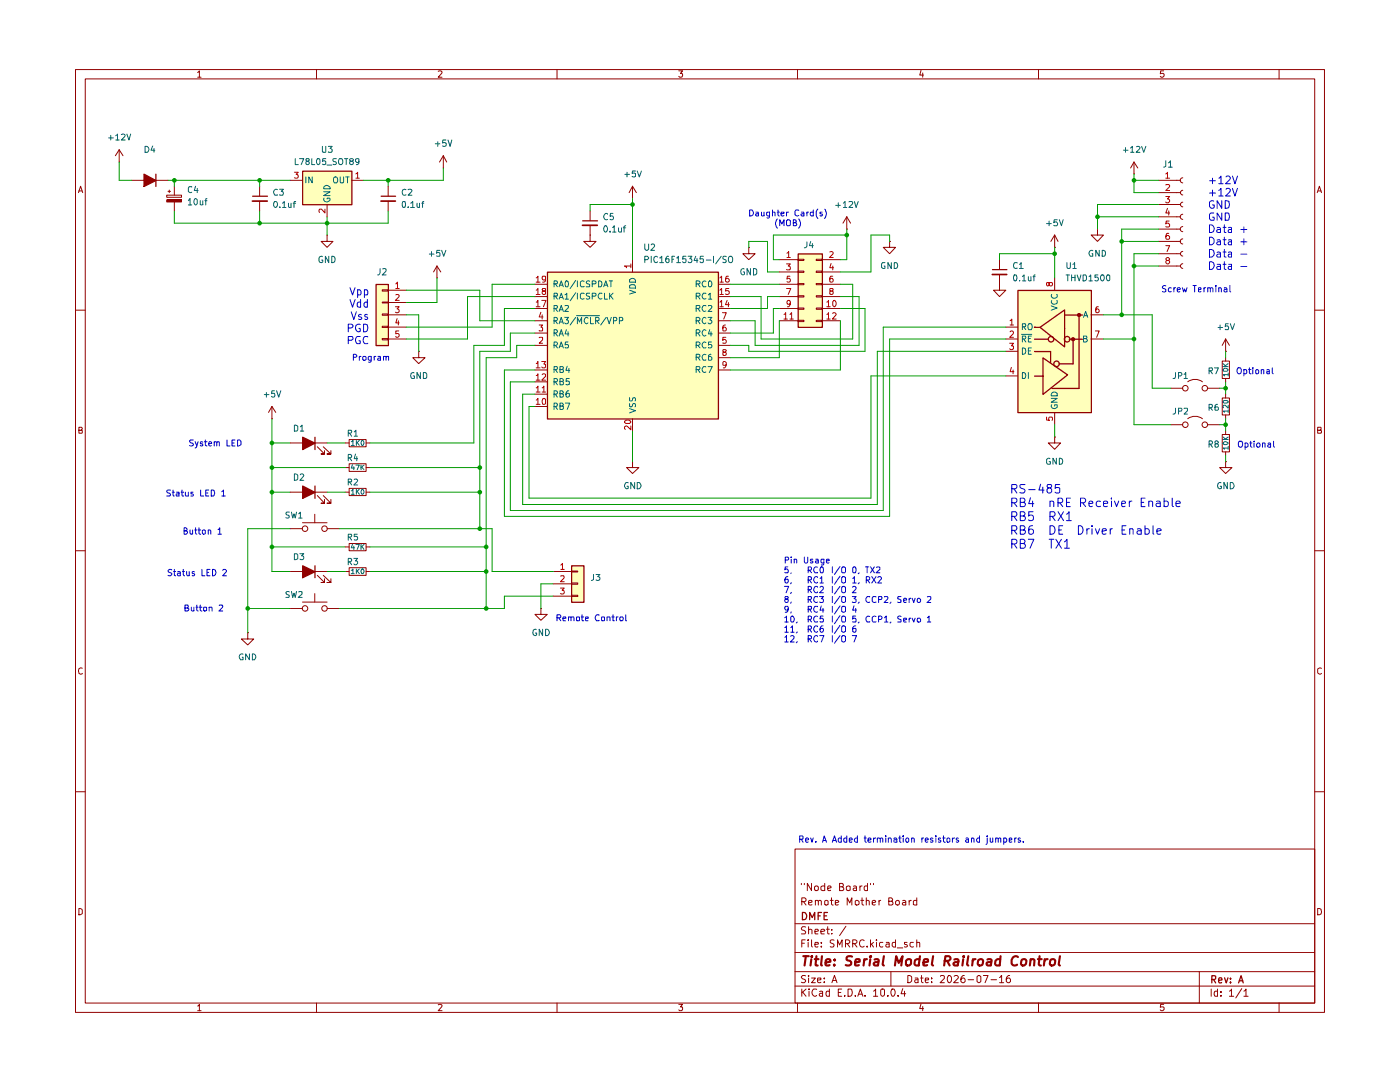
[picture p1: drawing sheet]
<svg xmlns="http://www.w3.org/2000/svg" width="279mm" height="216mm" viewBox="0 0 279 216" stroke-linecap="round" stroke-linejoin="round" font-family="sans-serif">
<g fill="none" stroke="#910000" stroke-width=".2">
<path d="M15.1 13.9h249.2v188.1h-249.2zM17 15.7h245.4v184.4h-245.4zM39.5 14.5l.3-.4v1.3M39.5 15.4h.6M63.2 13.9v1.8M87.5 14.2l.5-.1 .2 .3-.7 1h.7M111.2 13.9v1.8M135.5 14.1h.7l-.4 .5h.3v.7l-.5 .1-.1-.2M159.2 13.9v1.8M183.8 14.1l-.2 .9h.7M184.1 14.6v.8M207.3 13.9v1.8"/>
<path d="M232.2 14.1h-.6v.6l.6-.1 .1 .2v.4l-.2 .2h-.4l-.1-.2M255.3 13.9v1.8M15.7 38.4l.4-1.2 .4 1.2M15.7 38.1h.6M262.9 38.4l.4-1.2 .4 1.2M263.1 38.1h.5M15.1 61.9h1.9M262.4 61.9h1.9M15.7 85.8h.5l.2-.2-.1-.3h-.6v1.1h.6l.1-.5-.2-.1M263 85.8h.6v-.5h-.6v1.1h.6l.1-.4-.1-.2h-.2M15.1 109.9h1.9M262.4 109.9h1.9"/>
<path d="M16.4 133.3a.58 .58 0 0 0-.8 .6 .58 .58 0 0 0 .8 .5M263.7 133.3h-.3l-.4 .2 .1 .9 .3 .1 .3-.1M15.1 158h1.9M262.4 158h1.9M158.7 169.4h103.7v30.7h-103.7zM159.9 176.3v.2M160 179.9l.8-.1 .1-.4-.3-.2h-.6v1.4M160.4 179.9l.5 .7M160.5 176.3v.2M162 176.3v1.4l-.9-1.4v1.4M162.6 176.9h.6v.7h-.6zM162.7 179.8l.2-.1 .4 .1v.8"/>
<path d="M162.7 179.7v.9M163.3 179.8l.2-.1 .4 .1v.8M164.6 179.8l.2-.1h.4l.1 .8h-.7zM164.6 176.9l-.4-.1-.4 .2 .1 .6h.7M164.6 176.3v1.4M165.2 177.3l.7-.2-.2-.3h-.3l-.2 .2v.5l.2 .2 .4-.1M165.7 179.7h.6M165.9 179.2v1.2l.4 .2M167.6 177l.6-.1v-.5l-.6-.1v1.4h.5l.2-.1 .1-.3-.3-.3M169 176.9h.7v.7h-.7zM170.3 176.9l.4-.1 .2 .2v.7M170.7 179.8l.1-.1a.45 .45 0 0 1 .6 .2v.6l-.5 .1-.2-.1z"/>
<path d="M170.9 177.1l-.6 .3 .1 .3 .5-.1M171.6 176.8v.9M171.8 179.7h.6M172 179.2v1.2l.4 .2M172 176.8l-.3 .1-.1 .1M172.9 179.8l.2-.1 .4 .1v.8M172.9 179.2v1.4M173.1 176.9l-.4-.1-.2 .2v.6h.6M173.1 176.3v1.4M173.7 176.3v.2M174.3 176.3v.2M175.4 179.7v.9"/>
<path d="M175.8 179.7l-.4 .2M177.4 179.8h.6l.1-.4-.2-.2h-.5v1.4h.6l.1-.1 .1-.3-.3-.4M178.7 179.9a.45 .45 0 0 1 .7-.2l.1 .6a.41 .41 0 0 1-.4 .3 .41 .41 0 0 1-.4-.3zM180.2 179.7h.3l.3 .1v.8M180.8 180l-.7 .3 .2 .3 .5-.1M181.4 179.7v.9M181.9 179.7l-.5 .2M183 179.7h-.5l-.2 .1v.7h.7M183 179.2v1.4M15.7 181.3h.3l.4 .3v.7l-.4 .2h-.3zM158.7 196.8h103.7M158.7 193.9h103.7"/>
<path d="M158.7 190.1h103.7M158.7 184.3h103.7M160 197.4v1.4M160 188.2h.5M160.2 197.9l.7 .9M160.7 187.5h-.7v1.5M160.8 194.7l-.6-.1-.3 .3a.74 .74 0 0 0 .8 .6l.1 .3-.3 .3-.6-.1M160.8 185l-.6-.1-.2 .2v.4l.5 .2 .3 .4-.2 .2h-.7M160.9 197.4l-.9 .7M161.3 187.5v.2M161.3 188v1M161.4 194.6v.2"/>
<path d="M161.4 185.6l.2-.2 .4 .2v.7M161.4 180.2l.6-.2v-.3h-.4l-.2 .1v.6l.2 .2 .4-.1M161.4 184.9v1.4M161.4 195.2v.9M161.5 197.4h.1M161.5 197.8v1M162 195.2h.7l-.7 .9h.7M162 187.5v1.3l.1 .2M162.6 188.5l.7-.1-.1-.4h-.5l-.1 .2v.6l.2 .2 .4-.1M162.6 185.9l.7-.1-.2-.4h-.3l-.2 .2v.6l.1 .1h.5M163 197.4h-.6a.79 .79 0 0 0-.3 .8 .79 .79 0 0 0 .6 .6l.3-.2M163.1 195.6l.7-.1v-.3h-.6l-.1 .1 .1 .7h.6"/>
<path d="M163.6 197.9h.6v.9M163.8 185.9l.8-.1-.1-.3-.4-.1-.3 .2 .1 .7h.6M163.9 188.8v.2M163.9 188v.2M164.2 198.1l-.6 .2-.1 .2 .2 .3 .5-.1M164.5 195.9v.2M164.5 195.2v.1M164.9 185.4h.6M165.2 184.9v1.3l.1 .1h.2M165.5 197.9l-.4-.1-.3 .3 .1 .6h.6M165.5 197.4v1.4M166 196.1l.5-1.5 .5 1.5"/>
<path d="M166 186.3h.1M166 185.5v.1M166.2 195.7h.7M166.5 187.6l-.6-.1-.2 .2v.3l.8 .5-.1 .4-.2 .1-.5-.1M166.7 180.2l.7-.2-.1-.3h-.6v.8h.6M167.1 189v-1.5l.5 1 .5-1v1.5M167.3 198h.5M168 197.4h-.7v1.4h.7M168.6 198.6v.2M168.7 188.3l.7-.1 .2-.4-.4-.3h-.5v1.5M168.8 184.8l-1.2 1.9M169.1 180.6v-1.4l.5 1 .4-1v1.4"/>
<path d="M169.1 188.3l.5 .7M169.2 197.4h.6a.94 .94 0 0 1-.1 1.4h-.5zM170.2 188.3l.7-.1 .1-.4-.3-.3h-.5v1.5M170.5 188.3l.5 .7M170.7 198.6v.2M171.2 198.8l.5-1.4 .5 1.4M171.4 198.4h.6M172.5 187.7a.63 .63 0 0 0-.9 .1 .63 .63 0 0 0 0 .8l.4 .4 .5-.2M172.6 198.6v.2M173.1 188.8v.2M173.7 187.5v1.5M173.9 188.4l.4 .6"/>
<path d="M174.1 180.2l.6-.2-.1-.3-.5 .1v.6l.2 .2 .4-.1M174.3 197.8l.4-.4v1.4M174.3 198.8h.9M174.3 188l-.6 .5M174.9 187.5v.2M174.9 188v1M175.9 197.4h.5l.1 .2v.9l-.3 .3-.4-.3v-.9zM176.2 188h-.5l-.2 .3v.4l.3 .3 .4-.1M176.9 188h.5l.1 1M177.2 198.6v.2M177.5 188.4h-.5l-.2 .2 .2 .4 .5-.1M177.8 193.9v2.9"/>
<path d="M178 197.4a.75 .75 0 0 1 .7 .5 .75 .75 0 0 1-.4 .9h-.2a1.1 1.1 0 0 1-.1-1.4zM178.7 188h-.5l-.1 .3v.4l.2 .3 .4-.1M178.7 187.5v1.5M179.1 189.1h1.1M179.2 198.6v.2M180.2 197.3l-.4 1h1M180.5 197.8v1M181 188h-.5v.4l.5 .1 .1 .3-.3 .2-.3-.1M181.2 194.6h.3l.4 .4v.7l-.4 .4h-.3zM182.3 188h-.5l-.2 .3v.4a.45 .45 0 0 0 .7 .2M182.6 195.2h.5l.1 .9M183 188.1l.5-.1 .1 1"/>
<path d="M183 187.5v1.5M183.2 195.5h-.5l-.2 .2 .2 .4 .5-.1M183.7 195.2h.5M183.9 194.6v1.2l.3 .3M184.7 195.6l.6-.1-.1-.3h-.5v.1v.7h.5M185.9 195.9v.2M185.9 195.2v.1M187.7 194.8l.2-.2 .5 .1 .1 .5-.9 .9h.9M189.2 194.7l.2-.1a.75 .75 0 0 1 .5 .8 .75 .75 0 0 1-.5 .7 1.01 1.01 0 0 1-.2-1.4zM190.4 194.8l.6-.2 .3 .5-1 1h1M192.4 194.6h-.2l-.3 .4-.1 .8 .3 .3h.3l.2-.3v-.3l-.2-.3h-.5l-.1 .3M193.2 195.5h1.1"/>
<path d="M195 194.9l.3-.3 .4 .3v.9l-.3 .3-.4-.3zM196.3 194.6h.9l-.6 1.5M197.8 195.5h1.1M199.5 195.1l.4-.5v1.5M199.5 196.1h.8M201.5 194.6h-.3l-.3 .4-.1 .8 .4 .3h.2l.3-.3v-.3l-.3-.3h-.4l-.2 .3M239.3 193.9v6.2M241.7 197.4v1.4M243 197.9l-.4-.1-.3 .3 .1 .6h.6M243 197.4v1.4M243.7 198.6v.2M243.7 197.9v.1"/>
<path d="M245.4 197.8l.4-.4v1.4M245.4 198.8h.8M247.8 197.3l-1.2 1.8M248.2 197.8l.5-.4v1.4M248.2 198.8h.9M263 181.3a.65 .65 0 0 1 .7 .6 .65 .65 0 0 1-.7 .6zM39.5 200.7l.3-.3v1.3M39.5 201.7h.6M63.2 200.1v1.9M87.5 200.5l.5-.1 .2 .3-.7 1h.7M111.2 200.1v1.9M135.5 200.4h.7l-.4 .5h.3v.7l-.5 .1-.1-.2"/>
<path d="M159.2 200.1v1.9M183.8 200.3l-.2 .9h.7M184.1 200.8v.9M207.3 200.1v1.9M232.2 200.4h-.6v.6l.6-.1 .1 .2v.3l-.2 .3h-.4l-.1-.2M255.3 200.1v1.9"/>
</g>
<g fill="none" stroke="#910000" stroke-width=".25">
<path d="M160.1 182.1a.73 .73 0 0 1 .9 .7 .73 .73 0 0 1-.9 .7zM161.6 183.5v-1.4l.5 1 .5-1v1.4M163.3 182.7h.4M164 182.1h-.7v1.4M164.5 182.7h.5M165.1 182.1h-.6v1.4h.6M241.8 195.4h.7l.1-.6-.8-.1v1.4M242.2 195.4l.4 .7M243.2 195.6l.7-.1-.2-.4-.4 .1-.1 .7 .2 .2 .4-.1M244.4 195.1l.3 1 .4-1M245.6 196v.1M245.6 195.2v.2"/>
<path d="M247.2 196.1l.5-1.4 .4 1.4M247.4 195.7h.6"/>
</g>
<g fill="none" stroke="#910000" stroke-width=".42">
<path d="M160.3 190.8h1.1M160.8 190.8l-.2 1.9M161.9 191.4l-.1 1.3M162 190.8v.2M162.6 191.4h.8M162.9 190.8l-.1 1.8 .4 .1M164 190.8l-.1 1.6 .1 .3M164.8 192.1l.9-.2-.1-.4a.6 .6 0 0 0-.8 .1v1h.8M166.5 192.5v.2M166.6 191.5v.1M170 190.9a.79 .79 0 0 0-1.1 .2l.1 .5 .6 .1 .3 .3v.3a.79 .79 0 0 1-1.1 .3M170.6 192.1l1-.2v-.4l-.6-.1-.3 .2-.1 1h.8"/>
<path d="M172.5 191.4l-.2 1.3M173 191.4l-.5 .2-.1 .1M173.7 191.4l-.2 1.3M173.8 190.8l-.2 .1h.3l-.1-.1-.1 .2M174.5 191.5h.8l-.1 1.2M175.3 191.9l-.6 .1-.3 .2 .1 .4 .1 .1 .6-.1M176.4 190.8l-.3 1.6 .3 .3M178.6 192.7l.3-1.9 .5 1.3 .7-1.3-.2 1.9M180.8 191.7a.63 .63 0 0 1 1-.1v.7a.63 .63 0 0 1-1 .2zM183.5 191.5a.65 .65 0 0 0-.9 .2v.8a.64 .64 0 0 0 .8 .1M183.6 190.8l-.3 1.9M184.3 192.1l.9-.2v-.4l-.6-.1-.2 .2-.1 1h.7"/>
<path d="M186.2 190.8l-.2 1.6 .2 .3M188.5 191.7l.9-.1 .3-.2-.1-.4-.2-.2h-.7l-.3 1.9M189 191.7l.5 1M190.5 191.5h.7l-.1 1.2M191.3 191.9l-.7 .1-.3 .2 .1 .4 .1 .1 .6-.1M192.2 191.4l-.1 1.3M192.3 190.8v.2M193.2 190.8l-.2 1.6 .2 .3M194.2 191.4l-.2 1.3M194.7 191.4l-.6 .3M195.3 191.6l.3-.2 .4 .1 .2 .2-.1 .6a.55 .55 0 0 1-.5 .4 .55 .55 0 0 1-.5-.4zM197.1 191.5h.7l-.1 1.2"/>
<path d="M197.8 191.9l-.8 .2a.36 .36 0 0 0 .1 .6l.6-.1M199.6 191.5a.65 .65 0 0 0-.9 .2v.8a.64 .64 0 0 0 .8 .1M199.7 190.8l-.2 1.9M203.2 191l-.1-.1a.77 .77 0 0 0-1 .1l-.2 .6v.6a.68 .68 0 0 0 1.1 .3M204 191.5a.54 .54 0 0 1 .8 .2v.6l-.5 .4h-.2l-.4-.4zM205.7 191.6l.2-.2 .5 .1v1.2M205.7 191.4l-.2 1.3M207.1 191.4h.8M207.5 190.8l-.2 1.6 .1 .2 .3 .1M208.5 191.4l-.2 1.3M209.1 191.4l-.4 .1-.2 .2M209.8 191.5a.54 .54 0 0 1 .8 .2l-.2 .8-.6 .2-.3-.4z"/>
<path d="M211.5 190.8l-.2 1.6 .2 .3"/>
</g>
<g fill="#ffb">
<path d="M114 112.9h2.5v7.2h-2.5z"/>
<path d="M109.2 54.3h34.1v29.3h-34.1z"/>
<path d="M159.3 50.6h4.8v14.7h-4.8z"/>
<path d="M203.1 57.9h14.7v24.4h-14.7z"/>
<path d="M60.4 34.1h9.8v6.7h-9.8z"/>
<path d="M75 56.7h2.5v12.2h-2.5z"/>
</g>
<g fill="none" stroke="#910000" stroke-width=".2">
<path d="M126.2 39.6h.1M126.2 37.2v2.4M126.2 37.2l-.6 1.2M126.2 37.2l.8 1.2M226.3 34.7h.1M226.3 32.3l-.7 1.2M226.3 32.3l.8 1.2M226.3 32.3v2.4M231.2 36h4.4M231.2 38.4h4.4M236 35.5a.51 .51 0 0 0-.5 .5 .51 .51 0 0 0 .5 .5M236 38a.47 .47 0 0 0-.4 .4 .47 .47 0 0 0 .4 .5"/>
<path d="M106.8 59.2h2.4M106.8 56.7h2.4M117.8 46.9v1.3h1.2l-1.2 1.2-1.3-1.2h1.3M117.8 46.9h.1M117.8 42.1v1.9M117.8 45v1.9M126.2 51.8v2.5M143.3 59.2h2.5M143.3 56.7h2.5M149.4 49.4v1.2h1.3l-1.3 1.2-1.2-1.2h1.2M149.4 49.4h.1M155.5 59.2h3.8"/>
<path d="M155.5 56.7h3.8M155.5 51.8h3.8M155.5 54.3h3.8M159.3 51.7h1.1v.3h-1.1zM159.3 54.1h1.1v.3h-1.1zM159.3 56.6h1.1v.2h-1.1zM159.3 59h1.1v.3h-1.1zM162.9 51.7h1.2v.3h-1.2zM162.9 54.1h1.2v.3h-1.2zM162.9 56.6h1.2v.2h-1.2zM162.9 59h1.2v.3h-1.2zM164.1 59.2h3.6"/>
<path d="M164.1 56.7h3.6M164.1 51.8h3.6M164.1 54.3h3.6M169 45.7h.1M169 43.3l-.8 1.2M169 43.3l.8 1.2M169 43.3v2.4M177.5 48.2v1.2h1.2l-1.2 1.2-1.2-1.2h1.2M177.5 48.2h.1M199.5 56.7v1.2h1.2l-1.2 1.3-1.2-1.3h1.2M199.5 56.7h.1M199.5 51.8v2"/>
<path d="M199.5 54.8v1.9M210.5 49.4h.1M210.5 46.9l-.8 1.3M210.5 46.9l.7 1.3M210.5 46.9v2.5M219 45.7v1.2h1.2l-1.2 1.3-1.2-1.3h1.2M219 45.7h.1M231.2 40.8h4.4M231.2 43.3h4.4M231.2 45.7h4.4M231.2 48.2h4.4M231.2 50.6h4.4"/>
<path d="M231.2 53.1h4.4M236 40.3a.47 .47 0 0 0-.4 .5 .47 .47 0 0 0 .4 .5M236 42.8a.51 .51 0 0 0-.5 .5 .51 .51 0 0 0 .5 .5M236 45.2a.51 .51 0 0 0-.5 .5 .51 .51 0 0 0 .5 .5M236 47.7a.51 .51 0 0 0-.5 .5 .51 .51 0 0 0 .5 .5M236 50.2a.47 .47 0 0 0-.4 .4 .47 .47 0 0 0 .4 .5M236 52.6a.47 .47 0 0 0-.4 .5 .47 .47 0 0 0 .4 .4M106.8 68.9h2.4M106.8 66.5h2.4M106.8 64h2.4M106.8 73.8h2.4M106.8 78.7h2.4"/>
<path d="M106.8 76.2h2.4M106.8 61.5h2.4M143.3 68.9h2.5M143.3 66.5h2.5M143.3 64h2.5M143.3 71.4h2.5M143.3 73.8h2.5M143.3 61.5h2.5M155.5 64h3.8M155.5 61.5h3.8M159.3 61.5h1.1v.2h-1.1zM159.3 63.9h1.1v.3h-1.1z"/>
<path d="M162.9 61.5h1.2v.2h-1.2zM162.9 63.9h1.2v.3h-1.2zM164.1 64h3.6M164.1 61.5h3.6M244.6 70.1h.1M244.6 67.6l-.7 1.3M244.6 67.6l.8 1.3M244.6 67.6v2.5M106.8 81.1h2.4M126.2 92.1v1.2h1.3l-1.3 1.2-1.2-1.2h1.2M126.2 92.1h.1M126.2 83.6v2.4"/>
<path d="M210.5 87.2v1.2h1.2l-1.2 1.3-1.3-1.3h1.3M210.5 87.2h.1M110.4 114h3.6M110.4 116.5h3.6M110.4 119h3.6M114 114h1.3v.1h-1.3zM114 116.3h1.3v.3h-1.3zM114 118.8h1.3v.2h-1.3zM107.9 121.4v1.2h1.3l-1.3 1.2-1.1-1.2h1.1M107.9 121.4h.1"/>
</g>
<g fill="none" stroke="#b90000" stroke-width=".2">
<path d="M232.7 34.7l.3-.3v1.2M232.7 36.9l.6-.1 .1 .2-.1 .3-.6 .7h.7M232.7 39.2h.7l-.4 .5 .3 .1 .1 .4-.2 .3h-.4l-.1-.2M232.7 35.6h.7M107 57.9l.4-.3v1.2M107 55.5l.4-.4v1.2M107 58.8h.8M107 56.3h.8M108.1 59.9h.9l-.5 1.3M108.5 58.1l-.3-.3 .1-.2h.5l.1 .3-.2 .2h-.4l-.1 .1v.3l.3 .3 .4-.1v-.5l-.2-.1M108.9 55.6l-.2 .3-.4-.1v-.7l.6 .1v.8l-.4 .3h-.2M125.9 53.1h-1.3l.4 .3"/>
<path d="M125.9 52.7v.7M143.7 57.9l.3-.3v1.2M143.7 55.5l.3-.4v1.2M143.7 58.8h.7M143.7 56.3h.7M145.1 59.9l-.3 .9h.7M145.4 55.1l-.5 .1-.1 .8 .2 .3 .5-.1v-.4l-.2-.3h-.3l-.2 .3M145.5 57.6h-.6l-.1 .5h.7v.6h-.7M157 52.7h.7l-.4 .4 .3 .1 .1 .1-.1 .5h-.6M157 57.6h.8l-.5 1.2M157.1 50.5l.3-.3v1.2M157.1 51.4h.6"/>
<path d="M157.6 55.1h-.5v.6l.1-.2 .4 .1v.6h-.5M165.6 50.3l.4-.1 .3 .3-.8 .9h.8M165.8 58.1l-.2-.4 .6-.1v.4l-.6 .2v.5l.2 .1h.2l.3-.3-.1-.4h-.2M165.9 52.6l-.3 .8h.8M166.2 55.1h-.4l-.2 .3v.8h.6v-.6l-.4-.1-.2 .3M166.2 53.1v.7M166.5 59.9a.68 .68 0 0 1 .4 .7 .68 .68 0 0 1-.4 .6l-.3-.2v-.8zM232.7 49h.7l-.5 1.2M232.9 52l-.2-.4 .2-.2h.3l.2 .3-.7 .5v.2l.2 .3h.3l.2-.3v-.2l-.2-.2M233 41.6l-.3 .9h.7M233.3 46.6h-.5l-.1 .9 .1 .2h.5l.1-.5-.2-.2h-.3l-.2 .2M233.3 42.1v.8"/>
<path d="M233.3 44.1h-.6v.6l.1-.2h.4l.2 .3v.3l-.1 .2-.6-.1M107 79.8l.4-.3v1.2M107 77.4h.2l.2-.4v1.2M107 74.9h.2l.2-.3v1.3M107 72.6l.4-.5v1.3M107 60.3h.2l.2-.4v1.3M107 78.2h.8M107 75.9h.8M107 73.4h.8M107 61.2h.8M107.6 67.4h.7v.4l-.7 .7h.7M107.6 64.9h.7l-.4 .4 .4 .1v.6h-.7"/>
<path d="M107.9 62.3l-.3 .9h.8M108.1 72.1h.8l-.4 .5 .4 .1v.5l-.2 .2h-.4l-.2-.2M108.2 77.4l.3-.4v1.2M108.2 74.8l.2-.2h.3l.2 .2v.3l-.8 .8h.8M108.2 62.8v.9M108.2 78.2h.7M108.3 79.6l.3-.1 .3 .3v.7l-.2 .2-.4-.1zM143.7 60.3l.3-.4v1.3M143.7 61.2h.7M144.2 62.4h.7l-.5 1.3M144.4 70.3l-.1-.5h.5l.1 .2-.2 .3-.4 .1v.5h.1h.3l.2-.2v-.3l-.2-.1M144.8 64.9l-.5 .2v.9h.5l.1-.1v-.4l-.2-.2h-.3l-.1 .2"/>
<path d="M144.9 67.3h-.6v.6l.4-.2 .2 .3-.1 .5-.5-.1M144.9 72.7l-.1 .2h-.4l-.1-.6 .4-.2 .2 .3-.1 .8-.4 .2M145.4 60.4v.8M156.5 62.7l.3-.3v1.3M156.5 63.7h.6M157.6 62.7l.4-.3v1.3M157.6 63.7h.7M157.7 60.4l-.1 .3h-.5a.43 .43 0 0 1 0-.6 .43 .43 0 0 1 .5-.1v.1a.85 .85 0 0 1-.2 1.1h-.3M165 60.3l.4-.4v1.3M165 62.7l.4-.3v1.3M165 61.2h.7M165 63.7h.7"/>
<path d="M166.2 62.6l.4-.2 .3 .3-.8 1h.8M107 80.7h.8M124.7 84a.75 .75 0 0 1 1.2 .2l-.3 .3h-.7l-.3-.3zM125.9 85v.8l-.9-.8-.3 .1-.1 .2 .2 .4M111.8 117.3h.8l-.4 .5 .3 .1 .1 .1-.1 .4h-.7M111.9 112.8l.4-.4v1.2M111.9 115l.6-.1 .1 .3-.8 .9h.8M111.9 113.6h.7"/>
</g>
<g fill="none" stroke="#910000" stroke-width=".25">
<path d="M109.3 54.3h34.1v29.3h-34.1zM116.3 44.1h2.9M159.3 50.7h4.8v14.6h-4.8zM198.1 53.8h2.9M203.2 58h14.6v24.3h-14.6zM206.5 70.1h3.2v2.2M206.5 67.7h2.8M206.5 75.1h1.6M206.6 65.3h-.1h1M208.1 71.4l5 3.4-5 3.9zM209.9 77.5h5.4M211.4 72.6h2.8"/>
<path d="M212.5 62.9h3.5M213.4 67.7h2.6M114.1 112.9h2.4v7.3h-2.4z"/>
<circle cx="210.9" cy="72.6" r=".55"/>
</g>
<g fill="none" stroke="#006665" stroke-width=".2">
<path d="M110.6 59.1h.6v-.6h-.6v1.2M110.6 56.6h.6v-.5l-.6-.1v1.2M110.8 59.1l.4 .6M110.8 56.6l.4 .6M111.6 59.7l.4-1.2 .4 1.2M111.6 57.2l.4-1.2 .4 1.2M111.8 59.3h.5M111.8 56.9h.5M112.8 58.8l.3-.3v1.2M112.8 59.7h.7M112.9 56.1l.3-.1a.86 .86 0 0 1 .1 1.2l-.4-.1zM114.9 58.4l-1.1 1.6"/>
<path d="M114.9 56l-1.1 1.6M115.2 56v1.2M115.2 58.5v1.2M116.6 58.6l-.6-.1-.2 .3v.6a.52 .52 0 0 0 .8 .2M116.6 56.1h-.1a.45 .45 0 0 0-.7 .2v.7l.2 .2 .6-.1M117.7 58.5h-.6a.47 .47 0 0 0 0 .5 .47 .47 0 0 0 .5 .2l.1 .4h-.7M117.7 56.1l-.4-.1-.3 .3 .1 .3 .6 .2v.3l-.7 .1M118.2 59.1h.6l.2-.4-.2-.2h-.6v1.2M118.2 56.6h.6l.2-.1-.1-.4-.7-.1v1.2M119.5 56a.66 .66 0 0 1 .6 .5 .66 .66 0 0 1-.2 .7h-.4zM120.1 58.6l-.5-.1a.61 .61 0 0 0-.2 .8 .61 .61 0 0 0 .7 .3M120.5 57.2l.4-1.2 .4 1.2"/>
<path d="M120.6 58.5v1.2h.6M120.6 56.9h.6M121.6 56h.7M121.7 58.5v1.2M121.8 59l.5 .7M121.9 56v1.2M122.3 58.5l-.6 .7M125.6 57.9l1.2 .4-1.2 .4M125.6 57l.3-.2h.7l.2 .7h-1.2zM125.6 55.8a.66 .66 0 0 1 .8-.2 .66 .66 0 0 1 .4 .7h-1.2zM138.9 59.1h.6l.2-.4-.2-.2h-.6v1.2M138.9 56.6h.6l.2-.1-.1-.4-.7-.1v1.2"/>
<path d="M139.3 59.1l.4 .6M139.3 56.6l.4 .6M140.9 58.6l-.5-.1a.61 .61 0 0 0-.3 .8 .61 .61 0 0 0 .8 .3M140.9 56.1a.61 .61 0 0 0-.8 .3 .61 .61 0 0 0 .3 .8l.5-.1M141.4 58.8l.3-.3v1.2M141.4 59.7h.7M141.5 56.1l.2-.1a.84 .84 0 0 1 .2 1.2h-.3l-.2-.1zM110.6 68.9l.6-.1v-.5l-.6-.1v1.2M110.6 66.5l.6-.1v-.5l-.6-.1v1.3M110.6 64l.6-.1v-.5l-.6-.1v1.3M110.6 78.7l.6-.1v-.5l-.6-.1v1.2M110.6 76.2l.6-.1v-.5l-.6-.1v1.3"/>
<path d="M110.6 73.7h.6v-.6h-.6v1.2M110.6 61.5h.6v-.5h-.6v1.1M110.8 68.9l.4 .5M110.8 66.5l.4 .6M110.8 64l.4 .6M110.8 78.7l.4 .5M110.8 76.2l.4 .6M110.8 73.7l.4 .6M110.8 61.5l.4 .6M111.6 69.4l.4-1.2 .4 1.2M111.6 67.1l.4-1.3 .4 1.3M111.6 64.6l.4-1.3 .4 1.3"/>
<path d="M111.6 62.1l.4-1.1 .4 1.1M111.8 78.6h.4l.2-.4-.2-.2h-.4v1.2h.5l.1-.1v-.4l-.2-.1M111.8 76.1h.5l.1-.3-.2-.3h-.4v1.3h.5l.1-.1v-.4l-.2-.2M111.8 73.7h.4l.2-.2-.1-.4h-.5v1.2l.6-.1v-.4l-.2-.1M111.8 69.1h.5M111.8 66.6h.5M111.8 64.3h.5M111.8 61.8h.5M112.7 63.3h.8l-.5 .5 .4 .1v.6l-.5 .1-.2-.2M112.8 61h.6l.1 .3-.8 .8h.8M113 65.8l-.2 .8h.7M113.2 73.1l-.3 .8h.8"/>
<path d="M113.4 68.2h-.5l-.1 .6 .6-.1v.7l-.6-.1M113.4 66.2v.9M113.5 78h-.2a.93 .93 0 0 0-.3 1.2h.5l.1-.6-.6-.1-.1 .2M113.5 73.5v.8M113.6 75.5h-.6l-.1 .6h.7v.6h-.7M114.9 63.3l-1.1 1.6M115.1 63h4.5M115.2 64.6v-1.3l.5 1 .4-1v1.3M117.3 63.5l-.2-.2a.65 .65 0 0 0-.5 .7 .65 .65 0 0 0 .5 .6l.2-.2M117.9 63.3v1.3h.5M118.9 64l.6-.1v-.4l-.2-.2h-.4v1.3M119.1 64l.4 .6"/>
<path d="M121 63.3l-1.1 1.6M121.2 63.3l.4 1.3 .4-1.3M122.4 64l.6-.1v-.5l-.6-.1v1.3M123.6 64l.7-.1v-.4l-.2-.2h-.5v1.3M125.6 79.3l.1 .7h.4l.4-.7 .3 .3-.1 .4M138.9 68.9h.5l.3-.2-.1-.4-.7-.1v1.2M138.9 66.5h.5l.3-.5-.3-.2h-.5v1.3M138.9 64l.7-.1 .1-.3-.3-.3h-.5v1.3M138.9 71.3h.6l.2-.2-.1-.3-.7-.1v1.2M138.9 73.7h.6l.2-.4-.2-.2h-.6v1.2M138.9 61.5h.7l.1-.4-.2-.1h-.6v1.1M139.3 68.9l.4 .5"/>
<path d="M139.3 66.5l.4 .6M139.3 64l.4 .6M139.3 71.3l.4 .6M139.3 73.7l.4 .6M139.3 61.5l.4 .6M140.9 68.3a.61 .61 0 0 0-.8 .3 .61 .61 0 0 0 .3 .8l.5-.1M140.9 66l-.3-.2a.65 .65 0 0 0-.5 .6 .65 .65 0 0 0 .5 .7l.3-.2M140.9 63.5l-.3-.2a.65 .65 0 0 0-.5 .7 .65 .65 0 0 0 .5 .6l.3-.2M140.9 70.8a.61 .61 0 0 0-.8 .3 .61 .61 0 0 0 .3 .8l.5-.1M140.9 73.2l-.5-.1a.61 .61 0 0 0-.3 .8 .61 .61 0 0 0 .8 .3M140.9 61h-.5a.61 .61 0 0 0-.3 .7 .61 .61 0 0 0 .8 .4M141.3 63.3h.8l-.5 .5 .4 .1 .1 .4-.3 .3h-.3l-.2-.2"/>
<path d="M141.3 73.1h.9l-.6 1.2M141.4 61h.5l.2 .3-.8 .8h.8M141.6 65.8l-.2 .8h.8M141.9 70.7l-.5 .2v.9l.5 .1 .2-.2v-.3l-.3-.3h-.2l-.2 .3M141.9 66.2v.9M142 68.2h-.6v.6l.5-.1 .2 .2v.4l-.2 .1-.5-.1M110.6 81.1l.6-.1v-.5l-.6-.1v1.3M110.8 81.1l.4 .6M111.8 81h.4l.2-.3-.2-.3h-.4v1.3h.5l.1-.2v-.4l-.2-.1M112.9 80.4h.8l-.5 1.3M125.6 81.5l1.2 .5-1.2 .4M125.6 80.5v.6a.47 .47 0 0 0 .5 0 .47 .47 0 0 0 .2-.5l.4-.1v.7"/>
</g>
<path d="M116.2 45h3M198 54.8h2.9" fill="none" stroke="#910000" stroke-width=".34"/>
<path d="M214 67.5h.4v.4h-.4z" fill="#910000"/>
<g fill="none" stroke="#910000" stroke-width=".25">
<path d="M207.6 65.3l4.9-3.5v7.4zM214 67.5h.4v.4h-.4zM214.2 67.7v4.9M215.3 62.9v14.6"/>
<circle cx="209.8" cy="67.7" r=".55"/>
<circle cx="213" cy="67.7" r=".55"/>
</g>
<path d="M215.1 62.6h.5v.5h-.5z" fill="#910000"/>
<path d="M215.1 62.6h.5v.5h-.5zM62.9 97v2.4" fill="none" stroke="#910000" stroke-width=".25"/>
<g fill="none" stroke="#910000" stroke-width=".2">
<path d="M210.5 55.5v2.4M200.7 65.3h2.4M200.7 67.6h2.4M200.7 70.1h2.4M200.7 75h2.4M217.8 67.6h2.4M217.8 62.8h2.4M233.7 77.5h2.3M237 76.2a2.45 2.45 0 0 1 3 0M241 77.5h2.4M243.9 79.4h1.5v3.4h-1.5zM243.9 72h1.5v3.5h-1.5z"/>
<path d="M244.6 71.4v.6M244.6 75.5v.7M244.6 78.7v.7M60.4 98.2h2.4M63.3 98.9l1.5 1.5h-.7h.7v-.8M64.5 98.9l1.5 1.5h-.7h.7v-.8M210.5 82.3v2.4M233.7 84.7h2.3M237 83.6a2.45 2.45 0 0 1 3 0M241 84.7h2.4M243.9 86.7h1.5v3.5h-1.5zM244.6 92.1v1.2h1.3l-1.3 1.2-1.2-1.2h1.2"/>
<path d="M244.6 92.1h.1M244.6 82.8v.8M244.6 86v.7M244.6 90.2v.6"/>
<circle cx="236.6" cy="77.5" r=".55"/>
<circle cx="240.4" cy="77.5" r=".55"/>
<circle cx="236.6" cy="84.7" r=".55"/>
<circle cx="240.4" cy="84.7" r=".55"/>
</g>
<path d="M209.4 56.6l.1-.2h.5v.6a.51 .51 0 0 1-.7-.6l-.4 .1v.4l.2 .2 .3-.3M201.5 68.5h.8l-.5 .5h.4v.7l-.5 .1-.2-.2M201.6 64l.3-.3v1.2M201.6 66.2l.4-.2 .3 .4-.8 .9h.8M201.6 64.9h.7M201.8 73.3l-.2 .9h.8M202.2 73.8v.8M218.6 66h.8l-.5 1.3M219.2 61.2h-.3l-.2 .3v.8h.6l.1-.4-.3-.3h-.2l-.2 .3M208.9 83.2v.6l.6 .1-.2-.2v-.3l.2-.2h.5v.7" fill="none" stroke="#b90000" stroke-width=".2"/>
<g fill="none" stroke="#006665" stroke-width=".2">
<path d="M209.9 59.9l-.1 .3a.67 .67 0 0 0 .5 .5 .67 .67 0 0 0 .7-.3l-.1-.5M209.9 58.8a.61 .61 0 0 0 .3 .7 .61 .61 0 0 0 .8-.2l-.1-.5M203.9 66.7h2M204 65.2h.6v-.6h-.6v1.2M204 67.6h.6v-.5h-.6v1.1M204 69.4a.64 .64 0 0 1 .7 .7 .64 .64 0 0 1-.7 .6zM204 74.3a.66 .66 0 0 1 .7 .5 .66 .66 0 0 1-.2 .7h-.5zM204.3 65.2l.4 .6M204.3 67.6l.4 .6M205.2 67.6h.5M205.2 70h.5M205.2 74.3v1.2"/>
<path d="M205.3 64.6h.5l.1 .2 .1 .6-.2 .4h-.5l-.1-.2-.1-.6zM205.8 67.1h-.6v1.1h.6M205.8 69.4h-.6v1.3h.6M209.8 79.5h1.2l-1.2 .8h1.2M209.8 61l1.2 .5-1.2 .4M209.9 78.5a.72 .72 0 0 1 1.1 0v.5h-1.2zM216.2 63.3l.5-1.2 .4 1.2M216.2 67.6h.6v-.5h-.6v1.1h.5h.2l.1-.4-.3-.2M216.4 63h.6M209.9 80.8a.61 .61 0 0 0 .3 .7 .61 .61 0 0 0 .8-.2v-.5h-.5v.2"/>
</g>
<path d="M60.4 97l2.5 1.3-2.5 1.1z" fill="#910000"/>
<path d="M60.4 97l2.5 1.3-2.5 1.1zM62.9 112.9v2.4" fill="none" stroke="#910000" stroke-width=".25"/>
<g fill="none" stroke="#910000" stroke-width=".2">
<path d="M57.9 98.2h2.5M62.8 98.2h2.5M57.9 105.5h2.5M60.4 104.3h4.9M60.4 114h2.4M62.8 102.6v1.7M62.8 118.4v1.7M63.3 114.8l1.5 1.4h-.7h.7v-.7M64.5 114.8l1.5 1.4h-.7h.7v-.7M65.3 105.5h2.4M57.9 121.4h2.5M60.4 120.1h4.9"/>
<path d="M65.3 121.4h2.4"/>
<circle cx="60.9" cy="105.5" r=".55"/>
<circle cx="64.8" cy="105.5" r=".55"/>
<circle cx="60.9" cy="121.4" r=".55"/>
<circle cx="64.8" cy="121.4" r=".55"/>
</g>
<path d="M60.4 112.9l2.5 1.2-2.5 1.2z" fill="#910000"/>
<path d="M62.9 87.2v2.5M60.4 112.9l2.5 1.2-2.5 1.2z" fill="none" stroke="#910000" stroke-width=".25"/>
<path d="M60.4 88.4h2.4M63.3 89.2l1.5 1.4h-.7h.7v-.7M64.5 89.2l1.5 1.4h-.7h.7v-.7M57.9 114h2.5M62.8 114h2.5M49.4 126.2v1.3h1.2l-1.2 1.2-1.2-1.2h1.2M49.4 126.2h.1" fill="none" stroke="#910000" stroke-width=".2"/>
<path d="M60.4 87.2l2.5 1.2-2.5 1.3z" fill="#910000"/>
<path d="M31.1 34.8v2.4M50.4 39.2h3M60.4 34.2h9.8v6.6h-9.8zM76.1 39.2h2.8M60.4 87.2l2.5 1.2-2.5 1.3z" fill="none" stroke="#910000" stroke-width=".25"/>
<g fill="none" stroke="#910000" stroke-width=".2">
<path d="M33.3 38.9h2.9v.5h-2.9zM33.3 39.9h2.9v.4h-2.9zM33.5 38.2h.5M33.8 37.9v.5M34.8 37.2v1.7M51.8 37.2v1.9M57.9 36h2.5M70.2 36h2.4M77.5 37.2v1.9M88.5 33.5h.1M88.5 31.1l-.8 1.2M88.5 31.1l.7 1.2"/>
<path d="M88.5 31.1v2.4M34.8 40.3v1.8M51.8 40.1v2M65.3 40.8v2.5M77.5 40.1v2M54.3 83.6h.1M54.3 81.1l-.7 1.2M54.3 81.1l.7 1.2M54.3 81.1v2.5M57.9 88.4h2.5M62.8 88.4h2.5M68.9 88.4h.8"/>
<path d="M68.9 93.3h.8M68.9 98.2h.8M69.7 87.7h3.4v1.5h-3.4zM69.7 92.5h3.4v1.6h-3.4zM69.7 97.4h3.4v1.5h-3.4zM73.1 88.4h.7M73.1 93.3h.7M73.1 98.2h.7M68.9 114h.8M68.9 109.1h.8M69.7 113.3h3.4v1.5h-3.4zM69.7 108.5h3.4v1.4h-3.4z"/>
<path d="M73.1 114h.7M73.1 109.1h.7"/>
</g>
<path d="M33.3 40.1h2.9" fill="none" stroke="#910000" stroke-width=".42"/>
<path d="M50.4 40.1h2.9M76 40.1h2.9" fill="none" stroke="#910000" stroke-width=".34"/>
<path d="M58.8 34.4h.7l-.4 .4 .3 .1v.6h-.6M71 34.7l.4-.3v1.2M71 35.6h.7M64.9 41.7v.8l-.7-.8h-.4v.7" fill="none" stroke="#b90000" stroke-width=".2"/>
<path d="M61 35.3v1.2M62.3 35.3v1.2l-.7-1.2v1.2M64.6 38.3h1.3l-1.3 .7h1.3M64.7 39.5l-.1 .2a.64 .64 0 0 0 .6 .6 .64 .64 0 0 0 .7-.6l-.1-.2h-.5v.2M64.7 37.3a.66 .66 0 0 1 .7-.3 .66 .66 0 0 1 .5 .7h-1.3zM66.6 35.5l.3-.2 .3 .1a.87 .87 0 0 1 0 1.1h-.5l-.2-.4zM67.9 35.3l.1 1.2h.5l.1-1.2M69 35.3h.7M69.3 35.3v1.2" fill="none" stroke="#006665" stroke-width=".2"/>
<path d="M28.7 34.8l2.4 1.2-2.4 1.2z" fill="#910000"/>
<path d="M28.7 34.8l2.4 1.2-2.4 1.2zM75.1 56.8h2.4v12.2h-2.4z" fill="none" stroke="#910000" stroke-width=".25"/>
<g fill="none" stroke="#910000" stroke-width=".2">
<path d="M23.8 32.3h.1M23.8 29.9l-.8 1.2M23.8 29.9l.8 1.2M23.8 29.9v2.4M26.2 36h7.3M65.3 46.9v1.3h1.2l-1.2 1.2-1.2-1.2h1.2M65.3 46.9h.1M76.3 57.8h1.2v.3h-1.2zM77.5 57.9h3.6M87.2 55.5h.1M87.2 53.1l-.7 1.2M87.2 53.1l.8 1.2"/>
<path d="M87.2 53.1v2.4M76.3 60.3h1.2v.1h-1.2zM76.3 62.7h1.2v.2h-1.2zM76.3 65.1h1.2v.3h-1.2zM76.3 67.6h1.2v.2h-1.2zM77.5 60.4h3.6M77.5 62.8h3.6M77.5 65.3h3.6M77.5 67.6h3.6M83.6 70.1v1.3h1.2l-1.2 1.2-1.2-1.2h1.2M83.6 70.1h.1"/>
</g>
<path d="M79 56.6l.3-.3v1.3M79 58.8h.4l.3 .3-.8 .8h.8M79 57.6h.7M78.9 61.2h.8l-.5 .4 .5 .3-.1 .4h-.7M79.2 63.6l-.2 .8h.7M79.5 64v.9M79.6 66h-.6v.6h.6l.1 .5-.3 .2-.4-.2" fill="none" stroke="#b90000" stroke-width=".2"/>
<g fill="none" stroke="#090" stroke-width=".2">
<path d="M23.8 32.3v3.7h2.4M33.5 36h24.4M34.8 36v1.2M51.8 36v1.2M77.5 36v1.2M88.5 33.5v2.5h-15.9M126.2 39.6v12.2M226.3 34.7v3.7h4.9M226.3 36h4.9M34.8 42.1v2.4h42.7v-2.4M51.8 42.1v2.4M65.3 43.3v3.6"/>
<path d="M81.1 57.9h14.7v6.1h11M87.2 55.5v4.9h-6.1M106.8 59.2h-13.5v8.4h-12.2M106.8 56.7h-8.6v8.6h-17.1M126.2 40.8h-8.4v1.3M145.8 56.7h9.7M149.4 49.4v-1.2h3.8v6.1h2.3M155.5 59.2h-2.3v2.3h-7.4M167.7 56.7h2.5v10.9h-18.3v-8.4h-6.1M167.7 59.2h3.7v9.7h-20.7v-4.9h-4.9M169 46.9h-14.7v4.9h1.2M169 45.7v6.1h-1.3"/>
<path d="M177.5 48.2v-1.3h-3.7v7.4h-6.1M210.5 50.6h-11v1.2M210.5 49.4v6.1M219 43.3h12.2M223.9 48.2h7.3M226.3 53.1h4.9M231.2 50.6h-4.9v34.1h7.4M231.2 40.8h-12.2v4.9M231.2 45.7h-7.3v17.1M81.1 62.8h2.5v7.3M106.8 61.5h-6.1v7.4h-6.1v19.5h-20.8M106.8 66.5h-4.9v3.6h-6.1v35.4"/>
<path d="M106.8 68.9h-3.7v2.5h-6.1v50M155.5 61.5h-1.2v5h-8.5M155.5 64v7.4h-9.7M167.7 61.5h4.9v8.6h-23.2v-1.2h-3.6M167.7 64v9.8h-21.9M200.7 67.6h-23.2v35.4h-76.8v-29.2h6.1M200.7 75h-26.9v24.4h-68.2v-18.3h1.2M200.7 70.1h-25.6v30.6h-70.8v-22h2.5M200.7 65.3h-24.4v36.6h-74.4v-25.7h4.9M220.2 67.6h6.1M220.2 62.8h9.8v14.7h3.7M243.4 77.5h1.2"/>
<path d="M244.6 70.1v1.3M244.6 76.2v2.5M54.3 83.6v30.4h3.6M54.3 88.4h3.6M54.3 98.2h3.6M54.3 93.3h14.6M65.3 88.4h3.6M65.3 98.2h3.6M73.8 98.2h22M73.8 93.3h22M126.2 86v6.1M210.5 84.7v2.5"/>
<path d="M243.4 84.7h1.2M244.6 83.6v2.4M244.6 90.8v1.3M54.3 109.1h14.6M57.9 105.5h-8.5v20.7M65.3 114h3.6M67.7 105.5h30.5v8.5h12.2M73.8 114h23.2M73.8 109.1h23.2M110.4 119h-9.7v2.4h-33M110.4 116.5h-2.5v4.9M49.4 121.4h8.5"/>
</g>
<g fill="none" stroke="#0000ca" stroke-width=".2">
<path d="M241.4 36.1h1.2M241.4 38.5h1.2M242 35.6v1.1M242 37.9v1.2M243.2 35.6l.5-.5v1.6M243.2 38l.5-.4v1.5M243.2 36.7h.9M243.2 39.1h.9M244.7 35.3l.2-.2h.4l.2 .5-.9 1.1h.9M244.7 37.8l.2-.2h.4l.2 .4-.9 1.1h.9M246 35.1l.5 1.6 .5-1.6M246 37.6l.5 1.5 .5-1.5"/>
<path d="M69.8 57.4l.6 1.4 .5-1.4M69.8 59.8l.6 1.5 .5-1.5M71.4 57.9l.4-.1 .2 .4v.6h-.6M71.4 57.8v1.5M72 59.8v1.5M72.7 57.9l.4-.1 .3 .4-.1 .6h-.6M72.7 57.8v1.5M73.3 59.8v1.5M149.6 41.9h.5a.66 .66 0 0 1 .2 .8 .66 .66 0 0 1-.7 .4zM150.9 42.3h.4l.1 .8M151.4 42.6l-.5 .1-.1 .1 .2 .3 .4-.1M152 42.3v.7h.5"/>
<path d="M152.5 42.3v.8M153.6 43h-.5v-.7h.5v1l-.3 .2-.2-.1M154.2 42.4l.4-.1 .1 .8M154.2 41.9v1.2M155.1 43.7a1.42 1.42 0 0 0 0 1.8M155.1 42.3h.4M155.3 41.9v1l.2 .2M155.6 45v-1.1l.4 .8 .5-.8v1.1M155.9 42.7l.6-.1v-.3h-.5l-.1 .2v.4l.1 .2 .5-.1M157 44l.2-.1 .5 .1v.9l-.1 .1h-.5l-.1-.1zM157 42.3v.8M157.4 42.3l-.4 .2"/>
<path d="M158.3 44.4h.5v-.5h-.5v1.1h.5l.2-.3-.2-.3h-.1M159.4 42l-.6-.1-.1 .3v.6a.52 .52 0 0 0 .7 .2M159.4 43.7a1.42 1.42 0 0 1 0 1.8M159.9 42.3h.5v.8M160.4 42.6l-.5 .1-.1 .1 .2 .3 .4-.1M161 42.3v.8M161.4 42.3h-.3l-.1 .2M162.3 42.3h-.5l-.1 .5a.36 .36 0 0 0 .6 .2M162.3 41.9v1.2M163.2 41.7h-.1a1.36 1.36 0 0 0 .1 1.9M164.1 42.3h-.4v.4h.3l.2 .2-.2 .2-.3-.1M164.6 41.7a1.42 1.42 0 0 1 0 1.9"/>
<path d="M232.7 57.1l-.5-.1-.2 .2 .2 .4 .5 .1v.5h-.7M233.8 57.5h-.5l-.1 .5a.36 .36 0 0 0 .6 .2M234.3 57.4v.8M234.6 57.4l-.3 .3M234.9 57.8l.6-.1-.1-.3-.5 .2v.5l.2 .1h.4M236 57.4l.2 .8 .2-.5 .2 .5 .3-.8M238.1 57h.7M238.4 57v1.2M239.2 57.8l.5-.1v-.2h-.5v.7h.5M240.3 57.4v.8M240.6 57.4h-.1l-.2 .3M241 57.6l.2-.2 .4 .2v.6"/>
<path d="M241 57.4v.8M241.4 44.9a.78 .78 0 0 1 .9 .7 .78 .78 0 0 1-.9 .8zM241.4 47.3a.78 .78 0 0 1 .9 .8 .78 .78 0 0 1-.9 .7zM241.4 49.8a.78 .78 0 0 1 .9 .7 .78 .78 0 0 1-.9 .8zM241.4 52.2a.78 .78 0 0 1 .9 .8 .78 .78 0 0 1-.9 .8zM241.6 57.6l.1-.2 .4 .2v.6M242.2 40.1l-.3-.1-.4 .2v1.1a.53 .53 0 0 0 .8 .1v-.5h-.3M242.2 42.5h-.6l-.2 .3v.8l.2 .3h.7v-.6h-.3M242.7 57v.1M242.7 57.4v.8M242.9 45.5h.6l.1 .9M242.9 47.9h.6l.1 .9"/>
<path d="M242.9 50.4l.4-.1 .3 .2v.8M242.9 52.7h.6l.1 1.1M243.2 57.6l.2-.2 .4 .2v.6M243.2 57.4v.8M243.6 45.8h-.5l-.3 .3v.1l.3 .2 .5-.1M243.6 48.2l-.5 .1-.3 .2 .3 .3h.5M243.6 50.6l-.5 .1-.3 .3 .3 .3 .5-.1M243.6 53.1l-.8 .2 .1 .4 .2 .1 .5-.1M243.8 40v1.6l-.9-1.6v1.6M243.8 42.5v1.4l-.9-1.4v1.4M244.1 45.4h.6M244.1 47.8h.6"/>
<path d="M244.1 50.3h.6M244.1 52.7h.6M244.3 57.5l.4-.1 .2 .2v.6M244.3 44.9v1.4l.4 .1M244.3 47.3v1.5h.4M244.3 49.8v1.4l.4 .1M244.3 52.2v1.5l.4 .1M244.5 40l.6 .1a.89 .89 0 0 1-.2 1.5h-.4zM244.5 42.5h.6l.2 .2 .1 .6-.3 .6h-.6zM244.9 57.7h-.5l-.1 .2 .1 .3h.5M245.2 45.5h.6v.9M245.2 47.9h.6v.9"/>
<path d="M245.2 50.4h.6v.9M245.2 52.7h.6v1.1M245.4 57v1.2h.2M245.8 45.8h-.5l-.2 .3 .2 .3 .5-.1M245.8 48.2l-.5 .1-.2 .2 .2 .3h.5M245.8 50.6l-.5 .1-.2 .3 .2 .3 .5-.1M245.8 53.1l-.7 .2 .2 .5 .5-.1M247.6 45.8h1.2M247.6 48.3h1.2M247.6 50.7h1.2M247.6 53.2h1.2M248.2 45.3v1.1"/>
<path d="M248.2 47.7v1.1M69.5 65.4h.8l.1-.5-.3-.2h-.6v1.5M69.5 67.9l.8-.1 .1-.2v-.4l-.9-.1v1.5M70.1 62.2l.5 1.6 .5-1.6M70.5 71.3h.5l.2-.2-.1-.3-.6-.1v1.2M71.7 71.1v.8M71.9 64.8a.71 .71 0 0 0-1 .6 .71 .71 0 0 0 1 .7v-.6h-.3M71.9 67.1h-.6l-.4 .6 .1 .5 .3 .4h.6v-.6h-.3M72 60.4l-.5-.1-.2 .3 .1 .6h.6M72 71.1h-.2l-.1 .2M72.1 62.8a.36 .36 0 0 0-.6 .2l.7 .5-.2 .3-.5-.1M72.4 71.3l.2-.2h.3l.2 .2v.4l-.2 .2h-.3l-.2-.2z"/>
<path d="M72.6 64.7l.5 .1a.89 .89 0 0 1-.2 1.4h-.3zM73.3 60.4l-.4-.1-.3 .3v.4l.3 .3 .4-.1M73.3 62.8h-.5v.4l.5 .1v.4h-.5M73.4 67.2l-.6-.1-.3 .6 .1 .5 .2 .4 .6-.1M74.1 71.9h-.4l-.2-.2v-.4l.2-.2h.4v.9l-.3 .3-.2-.1M74.7 71.1v.8M75 71.1h-.2l-.1 .2M75.4 71.1h.5v.2v.6h-.5v-.3l.5-.2M76.5 71.2l.5-.1v.8M76.5 71.1v.8M77 71.3l.1-.2h.5v.8M247.1 73.4h.5a.77 .77 0 0 1-.2 1.2l-.3-.1a.87 .87 0 0 1 0-1.1z"/>
<path d="M248.2 73.8l.4-.1 .2 .3-.1 .5h-.5M248.2 73.7v1.3M249.2 73.7h.5M249.3 73.4v1l.4 .2M250 73.4v.1M250 73.7v.9M250.6 73.9l.2-.2 .3 .1v.7h-.5zM251.7 73.9l.2-.2 .3 .1v.8M251.7 73.7v.9M252.8 73.8h.5v.8M253.3 74.1l-.5 .1v.3h.5M253.9 73.4v1l.2 .2"/>
<path d="M34 97.8l-.6 .1-.1 .2 .2 .3h.3l.2 .3-.1 .3h-.6M34.4 98.2h.4M34.5 97.8v1l.3 .2M35.2 98.2h.5v.8h-.5v-.5h.5M36.1 98.2h.6M36.3 97.8v1l.1 .2h.3M37 98.2l.1 .8 .5-.1M37.6 98.2v.8M38.5 98.2h-.4v.3h.3l.2 .2-.1 .3h-.4M38.6 87.8h-.6l-.2 .2 .3 .4h.3l.2 .2-.1 .3h-.7M38.9 88.1l.4 .9M39.5 88.1l-.3 1.1-.3 .2"/>
<path d="M40 97.8v1.2h.6M40.5 88.2l-.4-.1-.1 .3v.2h.5v.3h-.5M40.8 88.1h.5M41 87.8v1l.3 .2M41.1 98.4h.4M41.7 97.8h-.6v1.2h.6M41.7 88.6l.5-.1-.1-.4-.4 .1v.6l.1 .2 .4-.1M42.2 97.8h.4l.2 .2v.5l-.2 .5h-.4zM42.8 88.3l.1-.2 .4 .1v.8M42.8 88.1v.9M43.3 88.4l.1-.3 .4 .1v.8M44.3 98.1l.3-.3v1.2"/>
<path d="M44.3 99h.7M45.3 87.8v1.2h.6M46.3 88.4h.4M46.9 87.8h-.6v1.2h.6M47.4 87.8h.4l.3 .3v.6l-.4 .3h-.3zM201.9 97.5l.9-.1 .1-.2v-.4l-1-.1v1.7M202.4 97.5l.5 .9M204.6 96.7l-1 .1v.5l.8 .3 .2 .4-.4 .4-.7-.1M205.3 97.7h1.3M205.7 99.3l-.4 1.2h1M206.1 100v1.1M207.7 96.6l-.4 1.2h1.1"/>
<path d="M208.1 97.2v1.2M209.3 97.4l-.3-.4v-.2l.7-.1 .2 .2-.1 .3-.7 .2-.1 .3v.3l.3 .4 .4-.1 .2-.3-.1-.5-.3-.1M209.5 100v1.1M211.5 96.7h-.9v.7l.2-.1 .6 .1 .1 .8-.3 .2h-.4l-.2-.2M213.6 99.4h-.8v1.7h.8M221.8 99.4v.2M221.8 100v1.1M222.4 100l.4 1.1 .5-1.1M225.4 100v1.1M225.9 100l-.4 .1-.1 .2M228.5 99.4h-.7v1.7h.7M229.3 100v1.1"/>
<path d="M232.3 99.4v1.7M233.9 99.4v1.4l.3 .3M247.3 88.1h.5a.77 .77 0 0 1-.2 1.1h-.3a.87 .87 0 0 1 0-1.1zM248.5 88.5l.3-.1 .3 .2-.1 .6h-.5M248.5 88.4v1.3M249.4 88.4h.4M249.6 88.1v1l.2 .1M250.3 88.1h.1M250.3 88.4v.8M251 88.4l.4 .1 .1 .1v.4l-.3 .2h-.3l-.1-.2v-.4zM252 88.6l.1-.2 .4 .1v.7M252 88.4v.8"/>
<path d="M253.1 88.5h.5v.7M253.6 88.7h-.4l-.2 .3 .2 .2h.4M254.2 88.1v1l.1 .1M34.3 113.7l-.5-.1-.3 .3 .1 .2 .7 .4-.3 .4-.5-.1M34.6 114h.4M34.8 113.6v1.2l.2 .1M35.5 114.1h.5v.8M36 114.3l-.6 .3 .2 .3 .4-.1M36.4 114h.4M36.6 113.6v1l.2 .3M36.7 105.9l.6-.1v-.4l-.6-.1v1.3h.5l.2-.4-.3-.3M37.3 114v.8l.3 .1 .2-.2"/>
<path d="M37.8 114v.9M37.9 105.7v.7l.2 .2 .3-.2M38.4 105.7v.9M38.8 114.1h-.4v.3l.4 .1v.3h-.4M38.9 105.7h.4M39 105.3v1.1l.3 .2M39.5 105.7h.5M39.7 105.3v1.1l.3 .2M40.3 113.6v1.3h.6M40.4 105.8h.6v.6l-.2 .2-.4-.2zM41.3 114.2h.4M41.6 105.8l.3-.1 .2 .2v.7"/>
<path d="M41.6 105.7v.9M41.9 113.6h-.6v1.3h.6M42.4 113.6a.64 .64 0 0 1 .7 .7 .64 .64 0 0 1-.7 .6zM43.5 105.7l.4-.4v1.3M43.5 106.6h.7M44.4 113.8l.2-.2h.4l.2 .3-.8 1h.8M156.5 117h.9l-.5 1.3M156.7 111.8h.5l.2-.5-.2-.1h-.5v1.1M156.9 119.5l-.3-.2 .1-.3h.5v.5h-.5l-.1 .5a.35 .35 0 0 0 .4 .2 .35 .35 0 0 0 .3-.2l-.1-.5h-.1M157.2 113.1h-.5l-.1 .6 .2-.2 .4 .1v.7l-.6-.1M157.2 115.1h-.2a.93 .93 0 0 0-.3 1.1h.5l.1-.5-.1-.1h-.5l-.1 .1M157.9 111.2h.1"/>
<path d="M157.9 116.2l-.1 .3M157.9 118.2l-.1 .2M157.9 111.6v.7M157.9 114.3l-.1 .2M158.5 111.7l.4-.1 .1 .7M158.5 111.6v.7M160.5 111.2v.9a.35 .35 0 0 0 .4 .3 .35 .35 0 0 0 .3-.3v-.9M161.3 113.8l.6-.1v-.5l-.6-.1v1.2M161.3 115.7h.6v-.6h-.6v1.2M161.3 117.7l.6-.1v-.5l-.6-.1v1.3M161.3 119.6l.6-.1v-.5h-.6v1.2M161.5 113.8l.5 .5"/>
<path d="M161.5 115.7l.5 .6M161.5 117.7l.5 .6M161.5 119.6l.5 .6M162.2 111.6h-.4l-.1 .2 .1 .1 .4 .1v.3h-.5M162.8 111.6h.4l.1 .7M163.1 113.2a.61 .61 0 0 0-.7 .3 .61 .61 0 0 0 .2 .8l.5-.1M163.1 115.2l-.1-.1a.64 .64 0 0 0-.6 .6 .64 .64 0 0 0 .6 .6l.1-.1M163.1 117.2l-.1-.2a.6 .6 0 0 0-.6 .7 .6 .6 0 0 0 .7 .5v-.1M163.1 119.1l-.5-.1a.61 .61 0 0 0-.2 .8 .61 .61 0 0 0 .7 .3M163.3 111.8l-.5 .1-.1 .2 .2 .2h.4M163.6 119h.7l-.4 .5h.4v.6h-.7M163.7 115.4l.3-.3v1.2"/>
<path d="M163.7 117.2l.4-.2 .2 .3-.7 1h.7M163.7 116.3h.6M163.7 113.2l.4-.1a.86 .86 0 0 1 .1 1.2l-.5-.1zM164.4 112.3a.36 .36 0 0 1-.6-.2l.1-.5h.5v.9l-.2 .3-.3-.1M164.9 111.9l.6-.1-.1-.2h-.4l-.1 .2v.4l.2 .1h.3M166.1 113.1v1.2M166.1 115.1v1.2M166.1 117v1.3M166.1 119v1.2M167.6 113l-1.1 1.6M167.6 115l-1.1 1.6M167.6 117l-1.1 1.5"/>
<path d="M167.6 119l-1.1 1.5M168 113.3l.2-.2 .5 .2v.8l-.1 .2h-.5l-.1-.2zM168 115.2l.2-.1 .5 .1v1l-.2 .1-.5-.1zM168 117.2l.2-.2 .5 .2v.9l-.2 .2-.5-.2zM168 119.2l.1-.2h.5l.1 .2v.9l-.2 .1-.5-.1zM170.1 119h.8l-.5 .5h.4v.6h-.7M170.2 115.4l.3-.3v1.2M170.2 117.2l.4-.2 .3 .3-.8 1h.8M170.2 116.3h.7M170.3 113.2l.3-.1a.86 .86 0 0 1 .1 1.2h-.4l-.1-.2zM171.4 114.3l-.1 .2M171.4 116.2l-.1 .3"/>
<path d="M172.7 113.1h.7M172.9 115.7h.6l.1-.5-.3-.1h-.4v1.2M173.1 113.1v1.2M173.1 115.7l.5 .6M173.6 119.1l-.5-.1a.61 .61 0 0 0-.3 .8 .61 .61 0 0 0 .8 .3M173.7 113.1l.8 1.2M174 115.1l.8 1.2M174.5 113.1l-.8 1.2M174.8 119.1l-.6-.1-.1 .3v.7a.55 .55 0 0 0 .7 .1M174.8 115.1l-.8 1.2M174.9 113.2h.7v.4l-.8 .7h.8M175.2 115.2l.5-.1 .2 .2-.7 1h.7"/>
<path d="M175.3 119.6l.6-.1v-.5h-.6v1.2M176.5 119.1l.5-.1 .2 .4-.8 .8h.8M179.8 119h-.6v.2v.3l.6 .2v.4h-.6M180.3 119.8l.6-.1-.1-.3-.5 .1v.6l.2 .1 .3-.1M181.4 119.4v.8M181.8 119.4l-.4 .2M182 119.4l.4 .8 .2-.8M183.1 119.5l.4-.1 .2 .2-.1 .5h-.5zM185.1 119.1l.6-.1 .1 .5-.8 .7h.8M201.9 100.3l.9-.1 .1-.2v-.4l-.3-.2h-.7v1.7M201.9 103h.9l.1-.3v-.4l-.3-.2h-.7v1.8M201.9 105.8l.9-.1 .1-.2v-.4l-.3-.2h-.7v1.7"/>
<path d="M201.9 108.5h.9l.1-.3v-.4l-.3-.2h-.7v1.8M202.4 100.3l.5 .8M202.4 103l.5 .9M202.4 105.8l.5 .8M202.4 108.5l.5 .9M203.6 100.2h.8l.2-.3-.1-.3-.3-.2h-.6v1.7h.7l.3-.2v-.4l-.4-.3M203.6 103h.6l.3-.2 .1-.4-.2-.2-.8-.1v1.8h.7l.3-.4a.46 .46 0 0 0-.4-.5M203.6 105.7h.8l.2-.3-.1-.3-.3-.2h-.6v1.7h.7l.3-.2v-.4v-.2l-.4-.1M203.6 108.5h.6l.3-.2 .1-.4-.2-.2-.8-.1v1.8h.7l.3-.4a.46 .46 0 0 0-.4-.5M205.2 107.6h1.1l-.7 1.8M206.1 104.9a.63 .63 0 0 0-.8 .4l.1 1.2h.7l.1-.2v-.5a.59 .59 0 0 0-.9-.1v.1M206.2 102.1h-.9v.9l.2-.2h.4l.3 .3v.4l-.1 .3-.6 .1-.2-.2"/>
<path d="M209.4 107.6h.9M209.5 100.2l.3-.2 .4 .1 .1 1M209.5 103h.9l.2-.3-.1-.4-.3-.2h-.7v1.8M209.5 104.9a.86 .86 0 0 1 1.1 .8 .86 .86 0 0 1-1.1 .9zM209.8 107.6v1.8M210 103l.6 .9M210.7 107.6l1.1 1.8M211.2 100.3h.5l.3-.1 .1-.5-.2-.2-.7-.1v1.7M211.2 102.1l1.1 1.8M211.3 105.7h.5M211.5 100.3l.6 .8M211.8 107.6l-1.1 1.8"/>
<path d="M212.1 104.9h-.8v1.7h.8M212.3 102.1l-1.1 1.8M212.4 108.1l.5-.5v1.8M212.4 109.4h1M212.8 102.6l.6-.5v1.8M212.8 100.2h.6M212.8 103.9h1M215.2 104.9a.85 .85 0 0 1 1 .8 .85 .85 0 0 1-1 .9zM215.6 100.3l.9-.1 .2-.2-.1-.4-.3-.2h-.7v1.7M216.1 100.3l.6 .8M216.9 105.5v1.1M217.3 100.5l.8-.1-.1-.3-.4-.1-.3 .2 .1 .8h.6"/>
<path d="M217.4 105.5l-.3 .1-.2 .2M217.9 104.9v.2M217.9 105.5v1.1M218.6 105.5l.4 1.1 .5-1.1M219.6 100.1l-.5-.1-.3 .3v.5l.1 .2h.7M220 106l.8-.2-.1-.2-.5-.1-.2 .2v.8h.7M220.2 100.5l.9-.1-.1-.3-.5-.1-.3 .2 .1 .8h.7M221.6 105.5v1.1M222 105.5h-.2l-.2 .3M223.9 100.5l.7-.1-.1-.3-.5-.1-.1 .2v.8h.6M223.9 105.7h.5M224.7 104.9h-.8v1.7h.8"/>
<path d="M225.5 105.7l.2-.2 .4 .1v1M225.5 105.5v1.1M227 105.6h.7l.1 1M227.8 105.8l-.6 .1a.35 .35 0 0 0-.3 .4 .35 .35 0 0 0 .3 .3l.6-.1M227.8 100.2h.5M228.5 105.6l.5-.1 .4 .3v.5l-.2 .2h-.7M228.5 104.9v1.7M229.3 100.2l.2-.2 .5 .1v1M230.1 104.9v1.6l.2 .1M230.8 100.1h.7l.1 1M230.9 106l.8-.2-.1-.2-.5-.1-.2 .2 .1 .8h.6M231.6 100.4h-.6a.35 .35 0 0 0-.3 .4 .35 .35 0 0 0 .3 .3l.6-.1"/>
<path d="M232.3 100.1l.5-.1 .4 .3v.5l-.2 .2h-.7M234.7 100.5l.8-.1v-.3l-.6-.1-.2 .2 .1 .8h.7M36.9 121.3l.6-.1v-.5h-.6v1.2l.7-.1 .1-.3-.4-.2M38.2 121.2v.5l.2 .2 .3-.1M38.7 121.2v.7M39.1 121.2h.4M39.3 120.7v1l.2 .2M39.8 121.2h.5M40 120.7v1l.3 .2M40.6 121.2h.5l.1 .6h-.6zM41.7 121.2h.5l.1 .7M41.7 121.2v.7"/>
<path d="M43.8 120.8l.6-.1v.4l-.7 .8h.7M111.2 123.3h.6l.1-.2-.1-.3-.6-.1v1.2M111.5 123.3l.4 .6M112.3 123.4h.6v-.3h-.5l-.1 .2 .1 .6h.5M113.5 123.2l.5-.1v.8M113.5 123.1v.8M114 123.3v-.2h.5l.1 .8M115.1 123.2h.6l-.1 .7-.5-.1zM116 123.1h.5M116.2 122.7v1v.2h.3M116.8 123.4h.6l-.1-.3h-.4l-.1 .2 .1 .6h.4M119.5 122.8l-.5-.1-.2 .5 .2 .7 .5-.1"/>
<path d="M120.1 123.2h.5v.7l-.5-.1zM121.2 123.2l.5-.1v.8M121.2 123.1v.8M122.1 123.1h.5M122.3 122.7v1.2h.3M123 123.1v.8M123.4 123.1h-.3l-.1 .2M123.8 123.1h.4l.2 .2-.2 .6h-.4zM124.9 122.7v1.2h.1M156.6 123.3l.4-.4v1.2M156.6 125.2l.4-.3v1.3M156.6 127.2l.4-.4v1.3"/>
<path d="M156.6 124.1h.7M156.6 126.2h.7M156.6 128.1h.7M157.3 121.5l-.2 .2h-.4v-.7h.5l.1 .2-.2 .9-.4 .1M157.8 125.2l.4-.3v1.3M157.8 127l.4-.2 .3 .4-.8 .9h.8M157.8 126.2h.7M157.9 120.1l-.1 .3M157.9 122.1l-.1 .2M157.9 123l.3-.1a.84 .84 0 0 1 .1 1.2h-.3l-.2-.2zM159.1 124.1l-.2 .2M159.1 126.1l-.2 .2"/>
<path d="M159.1 128l-.2 .3M161.3 121.6h.6v-.6h-.6v1.2M161.3 123.6l.6-.1v-.5l-.6-.1v1.2M161.3 125.6l.6-.1v-.5l-.6-.1v1.3M161.3 127.5l.6-.1v-.5l-.6-.1v1.3M161.5 121.6l.5 .6M161.5 123.6l.5 .5M161.5 125.6l.5 .6M161.5 127.5l.5 .6M163.1 121.1l-.5-.1a.61 .61 0 0 0-.2 .8 .61 .61 0 0 0 .7 .3M163.1 123a.61 .61 0 0 0-.7 .3 .61 .61 0 0 0 .2 .8l.5-.1M163.1 125l-.1-.1a.64 .64 0 0 0-.6 .6 .64 .64 0 0 0 .6 .7l.1-.2"/>
<path d="M163.1 127l-.1-.2a.6 .6 0 0 0-.6 .7 .6 .6 0 0 0 .7 .5v-.1M163.6 126.8h.8l-.5 1.3M163.9 120.9l-.2 .8h.7M164.3 122.9h-.6v.6l.1-.1h.5v.7l-.6-.1M164.3 124.9h-.3a.93 .93 0 0 0-.3 1.2h.6v-.5v-.2h-.6v.2M164.3 121.4v.8M166.1 121v1.2M166.1 122.9v1.2M166.1 124.9v1.3M166.1 126.8v1.3M167.6 120.9l-1.1 1.6M167.6 122.8l-1.1 1.7"/>
<path d="M167.6 124.8l-1.1 1.6M167.6 126.8l-1.1 1.6M168 121.2l.1-.2h.5l.1 .2v.8l-.2 .2-.5-.2zM168 123.1l.2-.2 .5 .2v.8l-.1 .2h-.5l-.1-.2zM168 125l.2-.1 .5 .1v1l-.2 .2-.5-.2zM168 127l.2-.2 .5 .2v.9l-.2 .2-.5-.2zM170.1 126.8h.8l-.5 1.3M170.4 120.9l-.2 .8h.7M170.8 122.9h-.6v.6l.1-.1h.5v.7l-.6-.1M170.8 124.9h-.3l-.3 .3v.8l.2 .2 .4-.1v-.7h-.5l-.1 .2M170.8 121.4v.8M171.4 120.1l-.1 .3"/>
<path d="M171.4 124.1l-.1 .2M173.6 123a.61 .61 0 0 0-.8 .3 .61 .61 0 0 0 .3 .8l.5-.1M174.8 123h-.1a.46 .46 0 0 0-.6 .2v.7l.1 .2 .6-.1M175.3 123.6l.6-.1v-.5l-.6-.1v1.2M176.5 123.3l.4-.4v1.2M176.5 124.1h.7M177.8 120.1l-.2 .3M177.8 124.1l-.2 .2M179.8 123l-.4-.1-.2 .3v.2l.6 .3v.3l-.6 .1M180.3 123.8l.6-.2-.1-.2h-.4l-.1 .1 .1 .6h.4M181.4 123.4v.7M181.8 123.4h-.3l-.1 .2"/>
<path d="M182 123.4l.4 .7 .2-.7M183.1 123.4h.5l.1 .5-.1 .2h-.5zM185.1 123.3l.3-.4v1.2M185.1 124.1h.7M159.6 167.5l.7-.1v-.4l-.2-.2h-.5v1.3M159.9 167.5l.4 .6M160.8 167.6h.6l-.2-.4-.4 .2v.5l.1 .2 .4-.1M161.8 167.2l.2 .9 .3-.9M162.8 167.9v.2M164.2 168.1l.3-1.3 .4 1.3M164.3 167.7h.5M166.1 168.1l.4-1.3 .5 1.3"/>
<path d="M166.2 167.7h.6M167.9 167.3l-.4-.1-.2 .2v.5l.2 .2 .4-.1M167.9 166.8v1.3M169 167.3l-.3-.1-.3 .2v.5l.3 .2 .3-.1M169 166.8v1.3M169.5 167.6h.6l-.2-.4-.4 .1v.7h.5M171.1 167.3l-.3-.1-.3 .3v.3l.3 .3 .3-.1M171.1 166.8v1.3M172.5 167.2h.4M172.6 166.8v1.1l.3 .2M173.2 167.6h.6v-.3l-.4-.1-.2 .2v.5l.2 .2 .4-.1M174.3 167.2v.9"/>
<path d="M174.7 167.2l-.4 .3M175.1 167.4l.2-.2 .4 .2v.7M175.1 167.2v.9M175.7 167.4l.1-.2 .4 .2v.7M176.8 166.8v.2M176.8 167.2v.9M177.3 167.4l.2-.2 .4 .2v.7M177.3 167.2v.9M178.4 167.3l.4-.1 .2 .2v.7M179 167.6h-.6v.4h.6M179.3 167.2h.5M179.6 166.8v1.2l.2 .1"/>
<path d="M180.3 166.8v.2M180.3 167.2v.9M180.8 167.3l.4-.1 .2 .2v.5l-.2 .2-.4-.1v-.2zM181.9 167.4l.2-.2 .4 .2v.7M181.9 167.2v.9M184 167.2v.9M184.3 167.2h-.2l-.1 .3M184.7 167.6h.5l-.1-.4-.4 .2v.5l.1 .2 .4-.1M186.2 167.3l-.4-.1-.1 .2 .1 .2 .4 .1v.3h-.5M186.8 166.8v.2M186.8 167.2v.9M187.7 167.3h-.4v.3h.3l.2 .3-.2 .2-.3-.1"/>
<path d="M188.1 167.2h.5M188.3 166.8v1.1l.3 .2M189 167.4l.1-.2 .4 .1 .1 .6-.5 .2-.1-.2zM190.1 167.2v.9M190.5 167.2l-.4 .3M191.3 167.3h-.5v.3h.4l.1 .3-.1 .2-.4-.1M192.8 167.3l.3-.1 .2 .2v.7M193.3 167.6h-.4l-.2 .1 .2 .4 .4-.1M193.9 167.4l.2-.2 .3 .2v.7M193.9 167.2v.9M195.5 167.3l-.3-.1-.3 .3v.3l.3 .3 .3-.1M195.5 166.8v1.3"/>
<path d="M197 167.2v1.1l-.2 .2M197 166.8v.2M197.6 167.2v.7l.2 .2 .3-.2M198.1 167.2v.9M198.7 167.4l.2-.2 .3 .2v.7M198.7 167.2v.9M199.2 167.4l.2-.2 .3 .1v.8M200.3 167.3l.4-.1 .2 .3-.1 .5h-.5M200.3 167.2v1.3M201.4 167.6h.5v-.3h-.5v.7h.5M202.5 167.2v.9M202.9 167.2h-.2l-.2 .3"/>
<path d="M203.6 167.3h-.4v.3h.3l.2 .3-.2 .2-.3-.1M204.2 167.9v.2"/>
</g>
<g fill="#090">
<circle cx="226.3" cy="36" r=".47"/>
<circle cx="219" cy="43.3" r=".47"/>
<circle cx="226.3" cy="53.1" r=".47"/>
<circle cx="223.9" cy="62.8" r=".47"/>
<circle cx="223.9" cy="48.2" r=".47"/>
<circle cx="97" cy="109.1" r=".47"/>
<circle cx="95.8" cy="98.2" r=".47"/>
<circle cx="95.8" cy="93.3" r=".47"/>
<circle cx="95.8" cy="105.5" r=".47"/>
<circle cx="126.2" cy="40.8" r=".47"/>
<circle cx="226.3" cy="67.6" r=".47"/>
<circle cx="169" cy="46.9" r=".47"/>
<circle cx="210.5" cy="50.6" r=".47"/>
<circle cx="244.6" cy="77.5" r=".47"/>
<circle cx="244.6" cy="84.7" r=".47"/>
<circle cx="54.3" cy="109.1" r=".47"/>
<circle cx="49.4" cy="121.4" r=".47"/>
<circle cx="54.3" cy="88.4" r=".47"/>
<circle cx="54.3" cy="93.3" r=".47"/>
<circle cx="54.3" cy="98.2" r=".47"/>
<circle cx="97" cy="114" r=".47"/>
<circle cx="97" cy="121.4" r=".47"/>
<circle cx="51.8" cy="44.5" r=".47"/>
<circle cx="51.8" cy="36" r=".47"/>
<circle cx="77.5" cy="36" r=".47"/>
<circle cx="65.3" cy="44.5" r=".47"/>
<circle cx="34.8" cy="36" r=".47"/>
</g>
<g fill="none" stroke="#006665" stroke-width=".2">
<path d="M21.7 27.5h.9M22.1 27v.9M23.1 27.1l.3-.3v1.1M23.1 27.9h.7M24.2 26.8h.5l.3 .2-.8 .9h.8M25.3 26.8l.4 1.1 .4-1.1M29 29.2a.66 .66 0 0 1 .7 .4 .66 .66 0 0 1-.2 .8h-.5zM30.5 29.1l-.4 .9h.8M30.7 29.6v.8M38.3 37.3h-.5l-.2 .2v.7a.45 .45 0 0 0 .7 .2M38.9 39.7l.2-.1 .3 .3v.7l-.3 .3a.71 .71 0 0 1-.2-1.2zM39 37.2l-.2 .8h.7"/>
<path d="M39.4 37.6v.8M41.3 39.6l-.2 .1v1.2M55.4 37.8a.61 .61 0 0 0-.8 .4 .61 .61 0 0 0 .3 .7h.5M55.8 37.8h.8l-.5 .4 .4 .1 .1 .1-.1 .5h-.7M58.9 31.7v1.1h.6M59.8 31.7h.8l-.5 1.1M61.3 32.2l-.3-.3 .1-.2h.5l.1 .2-.2 .3a.36 .36 0 0 0-.5 .4 .36 .36 0 0 0 .6 .2 .36 .36 0 0 0 0-.5l-.1-.1M62.2 31.7v1.1h.6M63.3 31.7h.4l.1 .1v.8l-.3 .2a.84 .84 0 0 1-.2-1.1zM64.3 29.2l.1 1.2 .6-.1v-1.1M65 31.7h-.6l-.1 .6 .2-.2 .4 .1 .1 .6h-.7M65.3 32.9h.9"/>
<path d="M65.5 29.2h.8l-.4 .4 .4 .3v.3l-.2 .2-.6-.1M67.1 31.7h-.6v.4l.6 .4-.2 .3h-.4M67.7 31.7h.5l.1 .1a.65 .65 0 0 1-.4 1l-.3-.4zM68.7 31.7h.7M69.1 31.7v1.1M70 32.2l-.2-.3 .1-.2h.5l.1 .1-.1 .3a.51 .51 0 0 0-.6 .7h.6l.1-.4-.2-.2M71.6 32.2l-.1 .2h-.3l-.3-.2v-.4l.2-.1h.5v.9l-.5 .2M81 37.8h-.2a.67 .67 0 0 0-.5 .5 .67 .67 0 0 0 .2 .6h.5M81.4 37.8h.6l.2 .2-.8 .9h.8M86.9 28.7h.9M87.4 28.3v.9M89 27.9h-.6l-.1 .6h.7v.6h-.7"/>
<path d="M89.4 27.9l.4 1.3 .4-1.3M124.7 34.8h.9M125.1 34.4v.9M126.8 34.1h-.6v.5h.6v.6h-.6M127.2 34.1l.4 1.2 .4-1.2M224.2 30h.9M224.6 29.5v.9M225.6 29.5l.4-.3v1.2M225.6 30.4h.7M226.8 29.3l.4-.1 .3 .3-.8 .9h.8M227.8 29.2l.5 1.2 .4-1.2M232.7 32.1v1.1l-.5 .2"/>
<path d="M233.2 32.5l.4-.4v1.3M233.2 33.4h.7M37.6 40l.3-.4v1.3M37.6 40.9h.7M40 40v.8l.3 .1 .2-.2M40.5 40v.9M40.9 40h.4M54.8 40.2h.1a.62 .62 0 0 1 .5 .6 .62 .62 0 0 1-.5 .6 .84 .84 0 0 1-.1-1.2zM55.9 41.3v.1M56.4 40.6l.3-.4v1.2M56.4 41.4h.7M57.6 40.6v.6l.1 .2 .4-.1"/>
<path d="M58.1 40.6v.8M58.5 40.6h.5M59 40.2h-.2l-.1 .2v1M64.3 51.2h-.5l-.1 .3v.6l.1 .2 .4 .1 .2-.2v-.3h-.2M65.6 51.1v1.3l-.7-1.3v1.3M66.2 51.1a.64 .64 0 0 1 .7 .7 .64 .64 0 0 1-.7 .6zM75.9 53.6v.8l-.2 .4-.3 .1M76.4 53.7h.6v.4l-.7 .8h.7M80.3 40.3l.5-.1a.86 .86 0 0 1-.1 1.2l-.4-.1zM81.4 41.3v.1M82 40.6l.4-.4v1.2M82 41.4h.7"/>
<path d="M83.2 40.6v.6l.2 .2 .3-.1M83.7 40.6v.8M84.2 40.6h.4M84.6 40.2l-.3 .2v1M85.7 50.7h.9M86.1 50.2v.9M87.8 50h-.6l-.1 .5 .2-.1 .4 .1 .1 .6h-.7M88.1 50l.5 1.1 .4-1.1M120.6 45.1a.56 .56 0 0 1 .7 .4 .56 .56 0 0 1-.2 .6v.1a.56 .56 0 0 1-.7-.3 .56 .56 0 0 1 .2-.7zM121.2 42.8v-.1a.54 .54 0 0 0-.6 0 .54 .54 0 0 0-.1 .6l.2 .5h.5M121.7 46.1v.2M122.3 45.4l.3-.4v1.3"/>
<path d="M122.3 46.3h.6M122.3 42.6h-.5l-.1 .6h.6v.6h-.6M123.4 45.5v.6l.2 .2 .4-.2M124 45.5v.8M124.4 45.5h.5M124.9 45l-.4 .2v1.1M128.7 51.8h.5l.3-.4-.3-.3h-.5v1.3M128.7 48.7v1l.2 .3h.3l.3-.3v-1M130 48.8l.4-.1 .2 .1v.3l-.7 .9h.7M130 51.1v1.3M131.2 51.3l-.2-.2a.65 .65 0 0 0-.5 .7 .65 .65 0 0 0 .5 .6l.2-.2M131.7 51.5h.1l.3-.4v1.3"/>
<path d="M131.7 52.4h.7M133.4 51.1l-.4 .2-.2 .9 .3 .2 .4-.2-.1-.6h-.4l-.2 .3M134.1 51.7h.3M134.6 51.1h-.5v1.3M135 51.5h.2l.2-.4v1.3M135 52.4h.8M136.9 51.1h-.6l-.1 .6 .6-.1 .1 .6-.2 .2h-.3l-.2-.2M137.3 51.1h.8l-.4 .5h.3v.7l-.5 .1-.2-.2M138.9 51.1l-.4 .9h.8M139.1 51.6v.8M140.4 51.1h-.6l-.1 .6 .6-.1 .1 .6-.2 .2h-.3l-.2-.2M141 51.9h.9"/>
<path d="M142.4 51.1v1.3M143.9 51.1l-1.1 1.6M144.9 51.2l-.5-.1-.1 .2v.3l.6 .5-.2 .3-.4-.1M145.5 51.3l.5-.2a.86 .86 0 0 1 0 1.3 .46 .46 0 0 1-.6-.4zM148.5 53.7l-.1-.1a.6 .6 0 0 0-.6 .6 .6 .6 0 0 0 .7 .6l.1-.5h-.3M149.8 53.6v1.3l-.7-1.3v1.3M150.4 53.6l.5 .1 .1 .2v.6l-.3 .4h-.3zM161 48.3v.8l-.1 .3h-.4M161.8 48.2l-.3 .8h.8M162.1 48.6v.8M166.8 41h.9M167.3 40.5v.9"/>
<path d="M168.3 40.6l.4-.4v1.2M168.3 41.4h.7M169.4 40.3l.6-.1 .2 .2-.1 .3-.7 .7h.8M170.5 40.2l.4 1.2 .4-1.2M176.6 52.4h-.5l-.2 .3v.6a.45 .45 0 0 0 .7 .2v-.4h-.2M177.9 52.4v1.2l-.7-1.2v1.2M178.5 52.4h.4a.66 .66 0 0 1 .2 .8 .66 .66 0 0 1-.6 .4zM202.4 54.9h.4a.86 .86 0 0 1-.1 1.1h-.3zM203 52.5l-.5-.1a.61 .61 0 0 0-.2 .8 .61 .61 0 0 0 .7 .3M203.5 56h.1M203.5 52.7l.3-.3v1.2M203.5 53.6h.7"/>
<path d="M204 55.2l.4-.3v1.1M204 56h.7M205.2 55.2v.7l.2 .1h.3M205.7 55.2v.8M206.2 55.2h.4M206.6 54.9l-.3 .1v1M208.9 44.6h.9M209.4 44.1v.9M211 43.9h-.6l-.1 .5 .5-.1 .3 .2-.1 .5h-.7M211.4 43.9l.4 1.1 .4-1.1M212.8 54.9h.6M212.9 52.4v.9a.35 .35 0 0 0 .4 .3 .35 .35 0 0 0 .3-.3v-.9"/>
<path d="M213.1 54.9v1.1M213.9 54.9v1.1M213.9 55.4h.6M214.1 52.7l.4-.3v1.2M214.1 53.6h.7M214.5 54.9v1.1M215 54.9l.4 1.1 .3-1.1M216.2 54.9h.5l.1 .2v.6l-.3 .3h-.3zM217.3 55.2l.4-.3v1.1M217.3 56h.7M218.1 50a.61 .61 0 0 0-.8 .3 .61 .61 0 0 0 .3 .8h.5v-.5h-.2M219.1 54.9h-.6v.5l.4-.1 .3 .2-.1 .5h-.6"/>
<path d="M219.4 50v1.1l-.7-1.1v1.1M219.8 54.9a.61 .61 0 0 1 .7 .4 .61 .61 0 0 1-.5 .7 .75 .75 0 0 1-.2-1.1zM220 50a.66 .66 0 0 1 .6 .4 .66 .66 0 0 1-.2 .7h-.4zM221 54.9h.3l.2 .1v.8l-.3 .2a.75 .75 0 0 1-.2-1.1zM52.7 78.7h1M53.2 78.3v.9M54.8 78h-.5l-.1 .6 .6-.1v.7h-.4l-.2-.1M55.2 78l.4 1.2 .4-1.2M82.6 74.4l-.1-.1a.66 .66 0 0 0-.5 .5 .66 .66 0 0 0 .2 .7l.5-.1v-.4h-.2M83.9 74.3v1.2l-.7-1.2v1.2M84.5 74.3h.3l.4 .4v.6l-.2 .2h-.5zM234.6 74.3v.9l-.2 .3h-.3"/>
<path d="M235.2 75h.4l.3-.2-.1-.4-.6-.1v1.2M236.3 74.7h.2l.1-.4v1.2M236.3 75.5h.7M241.3 74l.6-.1v-.5h-.6v1.2M241.6 74l.4 .6M242.4 73.4h.8l-.5 1.2M243.1 65.4h.9M243.5 64.9v.9M244.1 73.7a.6 .6 0 0 1 1 .1l-.2 .3h-.6zM244.1 73.1h1M244.1 72.6l.6 .5M245.1 64.6h-.5l-.1 .6 .2-.2 .4 .1v.7l-.6-.1"/>
<path d="M245.1 74.8h-1l.2 .2M245.1 74.4v.6M245.1 72.6l-.6 .4M245.5 64.6l.5 1.2 .4-1.2M58.8 94.6a.52 .52 0 0 1 .6 .3v.6a.52 .52 0 0 1-.6 .3zM58.8 84.8l.6 .3v.7l-.1 .2h-.5zM59.9 94.7l.5-.1 .2 .3-.7 .9h.7M59.9 85.2l.4-.4v1.2M59.9 86h.7M69.5 86.4h.6v-.6h-.6v1.2M69.5 91.4l.6-.1v-.5l-.6-.1v1.2M69.5 96.2h.6v-.5l-.6-.1v1.2"/>
<path d="M69.8 86.4l.4 .6M69.8 91.4l.4 .5M69.8 96.2l.4 .6M70.1 88.1h.2l.1-.2v1M70.1 98l.3-.4v1M70.1 88.9h.6M70.1 98.6h.6M70.4 92.7l-.3 .7h.7M70.6 93.1v.6M70.7 86.2l.3-.4v1.2M70.7 95.7l.4-.1 .3 .3-.8 .9h.8M70.7 87h.7"/>
<path d="M70.9 90.6l-.2 .9h.7M71 92.8h.7l-.4 .9M71.1 87.9v1M71.1 97.6v1M71.2 91.1v.8M71.3 88.3l.4 .6M71.3 98l.4 .6M71.7 87.9l-.6 .6M71.7 97.6l-.6 .6M72 92.8v.9M72.1 88l.3-.1 .2 .4-.2 .6a.68 .68 0 0 1-.3-.9zM72.2 93.2l.4 .5"/>
<path d="M72.3 97.6a.57 .57 0 0 1 .3 .5 .57 .57 0 0 1-.3 .5 .6 .6 0 0 1 0-1zM72.6 92.8l-.6 .5M125.4 96.3a.54 .54 0 0 0-.6 .1 .54 .54 0 0 0-.2 .6l.4 .5 .4-.1v-.4h-.3M126.7 96.3v1.2l-.8-1.2v1.2M127.2 96.3a.65 .65 0 0 1 .7 .6 .65 .65 0 0 1-.7 .6zM209.5 91.5a.45 .45 0 0 0-.6 .2v.7l.1 .2 .6-.1v-.4h-.2M210.8 91.4v1.2l-.7-1.2v1.2M211.4 91.4a.66 .66 0 0 1 .7 .5 .66 .66 0 0 1-.3 .7h-.4zM234.6 81.4v.9l-.2 .2-.3 .1M235.2 82h.5l.2-.4-.2-.2h-.5v1.2M236.3 81.5h.7v.5l-.7 .6h.7M241.3 81.4l.6-.1v-.5l-.6-.1v1.2"/>
<path d="M241.3 88.6h.6v-.5l-.6-.1v1.2M241.6 81.4l.4 .5M241.6 88.6l.4 .6M242.7 88.6l-.2-.5 .4-.1 .3 .3-.3 .3h-.4v.6h.2h.4l.1-.2v-.3l-.3-.1M243 80.7l-.5 .2v.9l.5 .1 .2-.2v-.3l-.2-.2h-.4l-.1 .2M243.7 96.3a.54 .54 0 0 0-.6 .2 .54 .54 0 0 0 0 .7v.2l.3 .1 .4-.1v-.4h-.3M244.1 80.1l.2-.2h.6l.2 .2v.2l-.2 .1h-.6zM244.1 88.4a.6 .6 0 0 1 1 .1 .56 .56 0 0 1-.5 .3 .56 .56 0 0 1-.5-.4zM244.1 87.7h1M244.1 87.2l.6 .5M244.9 96.3v1.2l-.6-1.2v1.2M245.1 82h-1l.2 .3"/>
<path d="M245.1 80.9v.5l-.6-.5h-.3v.5M245.1 89.4h-1l.2 .3M245.1 81.8v.5M245.1 89.1v.6M245.1 87.2l-.6 .4M245.5 96.3a.65 .65 0 0 1 .8 .6 .65 .65 0 0 1-.8 .6zM57.7 102.2h-.6a.47 .47 0 0 0 .1 .5 .47 .47 0 0 0 .5 .2v.4h-.6M57.7 118.1h-.6v.4l.6 .2v.3v.2h-.6M58.2 102.2l.2 1.2 .3-.9 .2 .9 .3-1.2M58.2 118l.2 1.2 .3-.8 .2 .8 .3-1.2M58.8 110.5h.5l.1 .2v.7l-.4 .3h-.2zM59.6 102.5l.3-.3v1.2"/>
<path d="M59.6 118.1h.7v.4l-.8 .7h.8M59.6 103.4h.7M59.9 110.5h.7l-.4 .4 .3 .1v.6h-.6M69.5 112.1l.6-.1v-.5l-.6-.1v1.3M69.5 107.2l.6-.1v-.5h-.6v1.2M69.8 112.1l.4 .6M69.8 107.2l.4 .6M70.1 113.8h.2l.1-.3v1M70.1 114.5h.6M70.4 108.6l-.3 .7h.7M70.6 111.4h.8l-.5 .5 .5 .2v.3l-.3 .3h-.3l-.2-.2M70.6 109v.6"/>
<path d="M71 108.6h.7l-.4 1M71.1 113.5v1M71.3 106.6h-.6v.5l.4-.1 .3 .3-.1 .4h-.6M71.3 114l.4 .5M71.7 113.5l-.6 .5M72 108.6v1M72.1 113.6l.1-.1a.47 .47 0 0 1 .5 .5 .47 .47 0 0 1-.5 .5l-.2-.4zM72.2 109l.4 .6M72.6 108.6l-.6 .6M118.4 114.6v1.1l-.4 .1M119 114.6h.7l-.4 .5h.3v.6h-.6M48.5 130.6a.61 .61 0 0 0-.8 .3 .61 .61 0 0 0 .3 .8h.5v-.6h-.2"/>
<path d="M49.8 130.5v1.2l-.8-1.2v1.2M50.4 130.5a.66 .66 0 0 1 .6 .4 .66 .66 0 0 1-.2 .8h-.4zM107 125.6h-.1a.64 .64 0 0 0-.6 .6 .64 .64 0 0 0 .5 .6l.3-.1v-.4h-.3M108.3 125.6v1.2l-.7-1.2v1.2M108.9 125.6a.65 .65 0 0 1 .7 .6 .65 .65 0 0 1-.7 .6z"/>
</g>
</svg>
